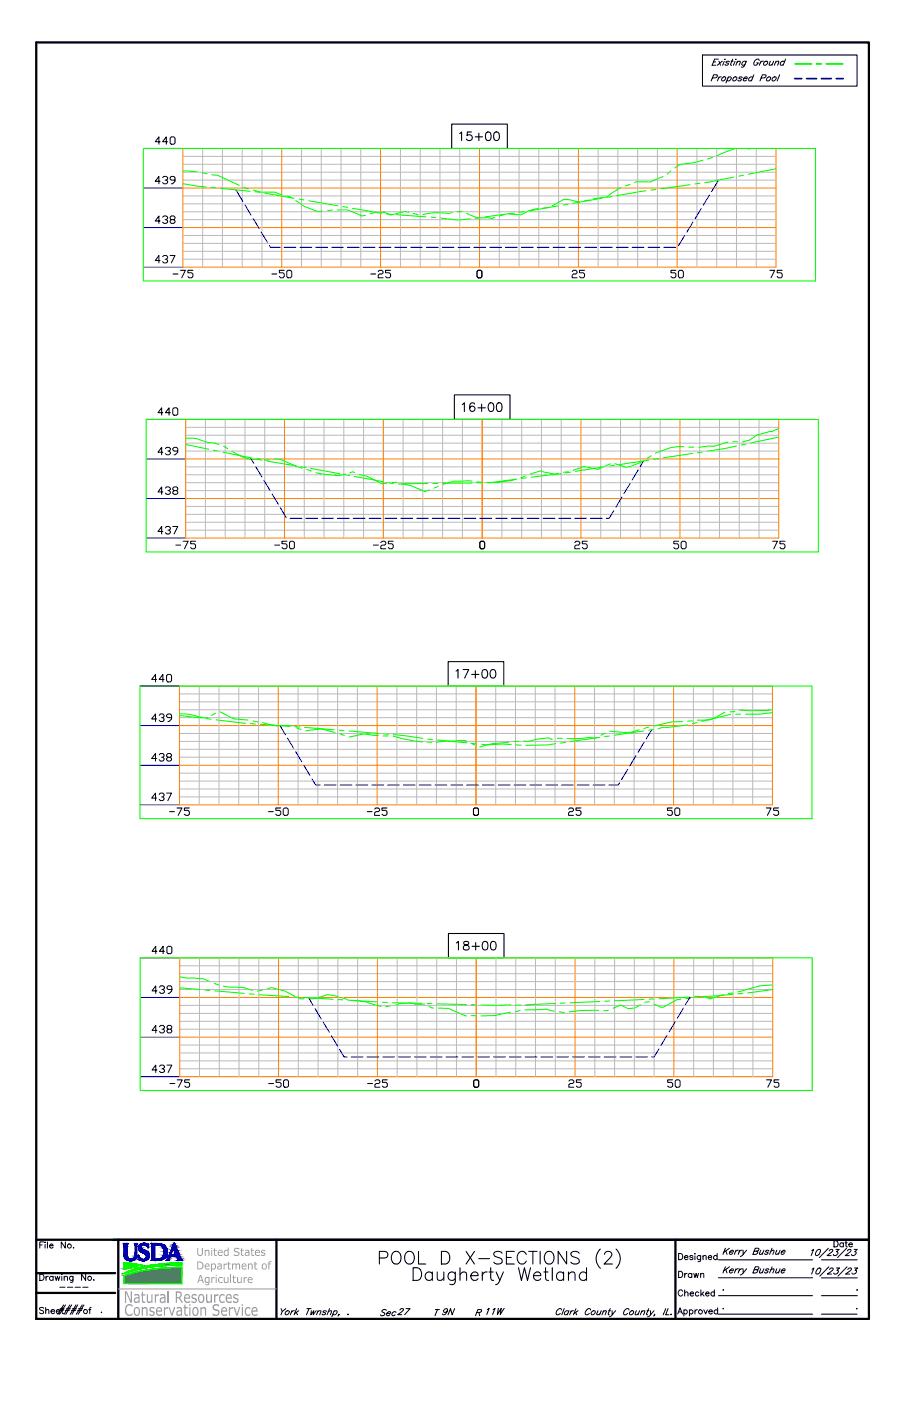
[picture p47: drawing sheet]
<svg xmlns="http://www.w3.org/2000/svg" width="279mm" height="432mm" viewBox="0 0 279 432" stroke-linecap="round" stroke-linejoin="round" font-family="sans-serif">
<defs><g id="words">
<text font-size="9.7" x="115.7" y="392">POOL D X-SECTIONS (2)</text>
<text font-size="8.9" x="126.2" y="397.1">Daugherty Wetland</text>
<g font-size="5.9" fill="#989898">
<text x="38.2" y="401.5">Natural Resources</text>
<text x="38.3" y="405.5">Conservation Service</text>
</g>
<text font-size="5.9" x="16.8" y="406.2">####</text>
<g font-size="5.1">
<text x="255.9" y="385.6">Date</text>
<text x="208.1" y="395.1">Drawn</text>
<text x="135.3" y="406.6">9N</text>
</g>
<g font-size="4.7">
<text x="208.1" y="400.5">Checked</text>
<text x="116" y="406.6">Sec T R</text>
<text x="121.4" y="406.2">27</text>
<text x="148.9" y="406.2">11W</text>
</g>
<g font-size="4.1" fill="#989898">
<text x="60.5" y="387.1">United States</text>
<text x="60.5" y="391.3">Department of</text>
<text x="60.8" y="395.4">Agriculture</text>
</g>
<g font-size="2.5">
<text x="17.1" y="397.8">----</text>
<text x="221.7" y="398.8">.</text>
<text x="263" y="398.8">.</text>
<text x="221.7" y="404.5">.</text>
</g>
</g></defs>
<!-- layer: 1.C3d.Sect -->
<g fill="none" stroke="#000" stroke-width=".33">
<path d="M139.3 38.2h17.2v7.6h-17.2zM141.7 41.2l.7-.5v2.6M145.4 40.7h-1.3l-.1 1.1a.94 .94 0 0 1 1.4 0 .94 .94 0 0 1-.2 1.4 .94 .94 0 0 1-1.3-.4M146.5 42.2h2.3M147.7 41v2.3M150.1 40.8a.87 .87 0 0 1 1.2 .4 1.76 1.76 0 0 1-.6 2.1h-.3a1.72 1.72 0 0 1-.3-2.5zM152.6 40.8a.92 .92 0 0 1 1.3 .4 1.71 1.71 0 0 1-.7 2.1h-.2a1.41 1.41 0 0 1-.7-2.1zM140.1 121.7h17.2v7.6h-17.2zM142.6 124.7l.6-.6v2.7M146.4 124.6a.78 .78 0 0 0-1.2-.3 1.52 1.52 0 0 0 .5 2.5 .83 .83 0 0 0 .8-.8 .83 .83 0 0 0-.8-.8 .83 .83 0 0 0-.9 .7M147.4 125.7h2.3M148.5 124.6v2.2"/>
<path d="M150.9 124.3a.86 .86 0 0 1 1.3 .4 1.35 1.35 0 0 1-.9 2.1 1.69 1.69 0 0 1-.4-2.5zM153.4 124.3a.85 .85 0 0 1 1.3 .4 1.35 1.35 0 0 1-.9 2.1 1.76 1.76 0 0 1-.4-2.5zM138.2 203.9h17.2v7.5h-17.2zM140.6 206.8l.7-.4v2.6M142.8 206.4h1.7l-1.2 2.6M145.4 207.9h2.3M146.6 206.7v2.3M149 206.5a.87 .87 0 0 1 1.2 .3 1.24 1.24 0 0 1 .2 1.5 1.24 1.24 0 0 1-1.4 .6 2.11 2.11 0 0 1 0-2.4zM151.5 206.5a.88 .88 0 0 1 1.3 .3 1.71 1.71 0 0 1-.7 2.2h-.2a1.65 1.65 0 0 1-.4-2.5zM138.3 287.7h17.1v7.5h-17.1zM140.7 290.6l.7-.4v2.6M143.1 290.3a.55 .55 0 0 0 .3 .9l.5 .1a.75 .75 0 0 1 .8 .7 .75 .75 0 0 1-.7 .8l-1-.3a.97 .97 0 0 1 .1-1 .97 .97 0 0 1 1-.3 .55 .55 0 0 0 .3-.9z"/>
<path d="M145.6 291.7h2.2M146.7 290.5v2.3M149.1 290.3a.88 .88 0 0 1 1.3 .3 2.28 2.28 0 0 1-.3 2.1 .87 .87 0 0 1-1.2-.4 1.99 1.99 0 0 1 .2-2zM151.6 290.3a.87 .87 0 0 1 1.3 .3 1.76 1.76 0 0 1-.6 2.2h-.3a1.72 1.72 0 0 1-.4-2.5z"/>
</g>
<g fill="none" stroke="#00f" stroke-width=".31">
<path d="M44.2 57.9h12.2M44.2 45.8h12.2M44.2 70.1h12.2M44.2 82.3h12.2M45.1 129.3h12.2M45.1 153.7h12.2M45.1 141.5h12.2M45.1 165.8h12.2M43.2 211.4h12.1M43.2 235.9h12.1M43.2 223.6h12.1M43.2 248.1h12.1"/>
<path d="M43.2 295.2h12.2M43.2 319.7h12.2M43.2 307.4h12.2M43.2 331.8h12.2"/>
</g>
<g fill="none" stroke="#ff7f00" stroke-width=".31">
<path d="M56.4 45.8h182.9v36.5h-182.9zM56.4 57.9h182.9M86.9 45.8v36.5M117.4 45.8v36.5M147.9 45.8v36.5M178.4 45.8v36.5M208.8 45.8v36.5M56.4 70.1h182.9M57.3 129.3h182.9v36.5h-182.9zM87.7 129.3v36.5M118.2 129.3v36.5M148.7 129.3v36.5"/>
<path d="M179.2 129.3v36.5M209.7 129.3v36.5M57.3 153.7h182.9M57.3 141.5h182.9M55.3 211.4h182.9v36.7h-182.9zM85.8 211.4v36.7M116.3 211.4v36.7M146.8 211.4v36.7M177.3 211.4v36.7M207.7 211.4v36.7M55.3 235.9h182.9M55.3 223.6h182.9"/>
<path d="M55.4 295.2h182.9v36.6h-182.9zM85.9 295.2v36.6M116.4 295.2v36.6M146.9 295.2v36.6M177.3 295.2v36.6M207.8 295.2v36.6M55.4 319.7h182.9M55.4 307.4h182.9"/>
</g>
<g fill="none" stroke="#bababa" stroke-width=".31">
<path d="M56.4 55.5h182.9M56.4 53.1h182.9M56.4 50.6h182.9M56.4 48.2h182.9M62.5 45.8v36.5M68.6 45.8v36.5M74.7 45.8v36.5M80.8 45.8v36.5M93 45.8v36.5M99.1 45.8v36.5M105.2 45.8v36.5M111.3 45.8v36.5"/>
<path d="M123.5 45.8v36.5M129.6 45.8v36.5M135.7 45.8v36.5M141.8 45.8v36.5M154 45.8v36.5M160.1 45.8v36.5M166.2 45.8v36.5M172.3 45.8v36.5M184.5 45.8v36.5M190.5 45.8v36.5M196.6 45.8v36.5M202.7 45.8v36.5"/>
<path d="M214.9 45.8v36.5M221 45.8v36.5M227.1 45.8v36.5M233.2 45.8v36.5M56.4 79.9h182.9M56.4 77.5h182.9M56.4 75h182.9M56.4 72.6h182.9M56.4 67.7h182.9M56.4 65.3h182.9M56.4 62.8h182.9M56.4 60.4h182.9"/>
<path d="M57.3 139h182.9M57.3 136.6h182.9M57.3 134.1h182.9M57.3 131.7h182.9M63.4 129.3v36.5M69.4 129.3v36.5M75.5 129.3v36.5M81.6 129.3v36.5M93.8 129.3v36.5M99.9 129.3v36.5M106 129.3v36.5M112.1 129.3v36.5"/>
<path d="M124.3 129.3v36.5M130.4 129.3v36.5M136.5 129.3v36.5M142.6 129.3v36.5M154.8 129.3v36.5M160.9 129.3v36.5M167 129.3v36.5M173.1 129.3v36.5M185.3 129.3v36.5M191.4 129.3v36.5M197.5 129.3v36.5M203.6 129.3v36.5"/>
<path d="M215.8 129.3v36.5M221.9 129.3v36.5M228 129.3v36.5M234.1 129.3v36.5M57.3 158.5h182.9M57.3 156.1h182.9M57.3 151.2h182.9M57.3 148.8h182.9M57.3 146.3h182.9M57.3 143.9h182.9M57.3 163.4h182.9M57.3 161h182.9"/>
<path d="M55.3 218.8h182.9M55.3 216.3h182.9M55.3 213.9h182.9M61.4 211.4v36.7M67.5 211.4v36.7M73.6 211.4v36.7M79.7 211.4v36.7M91.9 211.4v36.7M98 211.4v36.7M104.1 211.4v36.7M110.2 211.4v36.7M122.4 211.4v36.7"/>
<path d="M128.5 211.4v36.7M134.6 211.4v36.7M140.7 211.4v36.7M152.9 211.4v36.7M159 211.4v36.7M165.1 211.4v36.7M171.2 211.4v36.7M183.4 211.4v36.7M189.5 211.4v36.7M195.5 211.4v36.7M201.6 211.4v36.7M213.8 211.4v36.7"/>
<path d="M219.9 211.4v36.7M226 211.4v36.7M232.1 211.4v36.7M55.3 238.3h182.9M55.3 233.4h182.9M55.3 230.9h182.9M55.3 228.5h182.9M55.3 226.1h182.9M55.3 221.2h182.9M55.3 245.6h182.9M55.3 243.2h182.9M55.3 240.7h182.9"/>
<path d="M55.4 297.7h182.9M61.5 295.2v36.6M67.6 295.2v36.6M73.7 295.2v36.6M79.8 295.2v36.6M92 295.2v36.6M98.1 295.2v36.6M104.2 295.2v36.6M110.3 295.2v36.6M122.5 295.2v36.6M128.6 295.2v36.6M134.7 295.2v36.6"/>
<path d="M140.8 295.2v36.6M153 295.2v36.6M159.1 295.2v36.6M165.1 295.2v36.6M171.2 295.2v36.6M183.4 295.2v36.6M189.5 295.2v36.6M195.6 295.2v36.6M201.7 295.2v36.6M213.9 295.2v36.6M220 295.2v36.6M226.1 295.2v36.6"/>
<path d="M232.2 295.2v36.6M55.4 317.2h182.9M55.4 314.8h182.9M55.4 312.3h182.9M55.4 309.9h182.9M55.4 305h182.9M55.4 302.5h182.9M55.4 300.1h182.9M55.4 329.4h182.9M55.4 327h182.9M55.4 324.5h182.9M55.4 322.1h182.9"/>
</g>
<g fill="none" stroke="#0f0" stroke-width=".33">
<path d="M44.2 45.8h207.3v40.8h-207.3zM56.4 52.7l4.5 .3M56.4 56.6l7.1 1M62.4 53.2l1.4 .4M65 57.7l1.5 .2M65.3 53.9l1.7 .1 6.8 3.1M68 58.1l9.1 .9M75.2 57.7l1.4 .5M78.1 58.6l2.4 .6h4.3l2.2 .9M78.7 59.1l1.5 .2M81.7 59.6l9 1.5M191.4 57.8l-4.1 2.8-4.1 .6"/>
<path d="M194.3 56.9l-1.5 .4M199.2 58.8l-9 1.5M202.3 58.4l-1.6 .2M204.4 54.4l-3.8 1.7-4.4-.1-.5 .3M206.9 52.7l-1.2 .9M212.8 56.9l-9 1.3M215.8 56.5l-1.5 .2M216.8 49.4l-2.8 .7-4.4 .6-1.5 1M219.7 48.5l-1.4 .5M226.3 54.6l-9 1.7M226.7 45.8l-5.6 2.2M229.3 54l-1.5 .3"/>
<path d="M230.1 45.8l1 .1 .5-.1M239.3 52l-8.5 1.7M88.5 60.4l1.4 .6M91.2 61.8l2.5 1.8 4.5 1.7 1.2-.2M92.2 61.4l1.5 .2M95.2 61.9l9 1.5M102.5 64.7l-1.5 .2M104 64.7a11.6 11.6 0 0 1 7.5 1.9l1.2-.3M105.7 63.7l1.5 .2M108.7 64.2l9 1.6M115.7 65.5l-1.5 .4M117.2 65.4h1.5l1.7 .9 4.5-1.1 1.1 .2"/>
<path d="M119.2 66l1.6 .1M122.3 66.2l9.1 .6M127.4 65.8l1.5 .4M132.9 66.9l1.5 .2M136 67.2l5.4 .6 3.6-.3M139.5 65.5l-1.2 .3a18.1 18.1 0 0 0-7.9 .3M142.5 65.1l-1.5 .2M143.9 65.7l3.3 1.5 3.2-.1 1.3 .2 .9-.3M148.1 67.1l-1.6 .2M155.6 66.1l-1.5 .4M158.6 65.6l-9 1.2M161.7 65.2l-1.5 .2"/>
<path d="M165.8 64.3l-2.6 .6-2.6 1.3-3.5-.2M168.8 64l-1.5 .2M172.2 63.4l-9 1.6M175.2 62.9l-1.5 .3M178.8 62.2l-4.9-.8-3.6 2.1M181.8 61.6l-1.5 .3M185.7 61.1l-9 1.6M188.7 60.6l-1.5 .2M45.1 129.3h207.3v40.8h-207.3zM57.3 135.1a13.5 13.5 0 0 1 6.9 1.3l1.7 .1 1.6 .5M57.3 137l7 1.5M65.8 138.8l1.5 .3"/>
<path d="M68.8 139.4l9 1.8M68.9 137.5l1.3 .8M71.5 139.1l3.8 2 2.3 .6 2.5-.4M210.9 137.7a20 20 0 0 0-8.8 2M212.5 137.8h1.5M213.6 139.8l-9.1 1.3M216.6 139.3l-1.5 .2M224.4 136.3l-4.3 1.3-1.7-.1-2.9 .3M225.9 136.2h1.5M227.1 137.5l-9 1.6M230.1 136.9l-1.5 .3M240.2 132.1l-2.2 .9h-.5l-4 1.1a9.2 9.2 0 0 1-4.5 2.1"/>
<path d="M240.2 134.7l-8.6 1.8M79.3 141.5l1.5 .3M81.6 141.7h1.4M82.3 142.1l9 1.5M84.5 141.5l2 .1 4.8 2.1 1.8 .6M92.8 143.9l1.5 .2M94.6 144.7l1.4 .5M95.8 144.3l9 1.7M97.4 145.7l2.5 .5a9.8 9.8 0 0 0 6.6-.1M106.3 146.3l1.5 .3M107.9 145.7l.9-.3 .6 .3M109.3 146.9l9 1.6"/>
<path d="M110.8 146.2a16.2 16.2 0 0 1 6.9 2.9l1.6-.2M119.8 148.8l1.5 .3M122.3 148.7l-1.5 .1M123.8 149.1a16.7 16.7 0 0 1 7.3 2.4l1.3-.5M131.9 149l-9.1 .2M135 149h-1.5M135.2 149.8l-1.4 .6M145.6 148.3h-5.6l-3.4 1M145.6 148.9l-9.1 .1M147.1 148.5l1.5 .2M147.2 148.8h1.5M159.1 147.7l-5.8 1.1-3.2-.1"/>
<path d="M159.3 147.7l-9.1 1.1M162 146.6l-1.4 .6M162.3 147.3l-1.5 .2M172.3 145.9l-1.1 .2-4.5-.9-3.3 .9M172.9 146l-9.1 1.1M175.3 145.4l-1.5 .2M175.9 145.5l-1.5 .3M185.4 144.2l-.9 .5-4.4-1-3.4 1.3M186.4 143.9l-9 1.4M188.2 143l-1.4 .5M189.5 143.4l-1.6 .3M198.3 142.2l-3.9 1.6-1.4 .2-3.3-1.1"/>
<path d="M200 141.8l-9 1.4M200.8 140.5l-1.3 .8M203 141.4l-1.5 .2M43.2 211.4h207.2v40.9h-207.2zM66.5 219.8l-1.3 .7M67.9 219.4l4.2 2.2 4.4 .3M223.6 219.5a10.4 10.4 0 0 1-6.9 2.5h-1.6M226.6 219.2l-1.5 .2M238.2 219.6l-4.1 .5h-4.2M238.2 218.7l-1.3 .3-4.5 .1-4.3-.2M55.3 220l3.4 .2 4.4 1.1 .7-.2M55.3 220.5l6.8 .8"/>
<path d="M63.6 221.5l1.5 .2M66.6 221.8l9.1 1.1M77.2 223l1.6 .1M78 222.2l1.5 .3M80.3 223.2l9.1 .7M81 222.7a15.2 15.2 0 0 0 5.6 .9l3.4 .1M90.9 224l1.5 .1M91.4 224.3l1.5 .5M94 224.2l9.1 .7M94.3 225.3l1.5-.2a11.4 11.4 0 0 1 7.5 .6M104.6 225.1l1.5 .1M104.8 226.2l1.4 .5"/>
<path d="M107.6 225.3l9.2 .8M116.7 226.6l-4.7-.4-4.4 1M118.2 226.8h1.5M118.3 226.2l1.5 .1M121.2 226.9l3.5 .9 5.5 .9M121.3 226.4l9.1 1.2M131.7 228.7h1.5M131.9 227.8l1.5 .1M134.9 228.1l9.1 .9M143.8 228.3l-1.5-.1-4.9 .2-2.6 .3M145.2 229l1.4 .7M145.5 229.1l1.5 .1"/>
<path d="M148.5 229.4l9.2 .1M156.9 228.7l-.2 .1a26.6 26.6 0 0 0-8.8 1.5M159.2 229.6l1.5 .1M159.9 228.5l-1.5 .1M170.4 227.8l-.3 .1-.9-.5-3.6 .4-2.8 .7-1.3-.1M171.4 229.2l-2.6 .4-6.6 .1M173.4 227.6h-1.5M174.4 228.8l-1.5 .2M183.9 227.3l-.5 .3-1.5-.3-2.9 .3h-4.1M184.9 227.3l-9 1.3M186.6 225.9l-1.3 .7M187.9 226.8l-1.5 .2"/>
<path d="M197.1 224.9a11.2 11.2 0 0 1-7.5 .6l-1.5-.1M198.5 225.3l-9 1.3M200 224.1l-1.4 .4M201.5 224.8l-1.5 .3M210.5 222.4a33.7 33.7 0 0 0-9 1.3M212 223.4l-6.1 .8a4.1 4.1 0 0 0-2.9 .4M213.5 222.2l-1.5 .1M215 222.7l-1.5 .4M225.3 220.2l-8.8 2.1M226.9 220.1h1.5M43.2 295.2h207.3v40.9h-207.3zM55.4 301l2.4 .4a12.9 12.9 0 0 1 6.8 1.1"/>
<path d="M55.4 304.5l6.3 .5M63.2 305.1l1.5 .2M66 303l1.5 .6M66.2 305.4l9.1 .8M68.9 303.9l1.8 .4a13.9 13.9 0 0 1 7.2 .9M76.9 306.3l1.5 .1M79.9 306.6l9.1 .5M80.9 305.1l-1.5 .4M82.4 304.8l1.4-.4a16.1 16.1 0 0 1 7.1 2.7M90.5 307.3h1.6M92.2 307.7l1.5 .1M93.6 307.4l9.1 .6"/>
<path d="M104.2 307.1l-3.3-.5a11.3 11.3 0 0 1-5.6 1.2M104.2 308.1l1.6 .1M105.7 307.5l1.4 .5M107.3 308.2l9.1 .6M108.6 308.3l4.4 .5 4.5 1.4M117.9 308.9l1.6 .1M120.5 310l-1.6 .3M121 309l9.1 .3M130.9 309.5h-2.8l-1.3-.4-3.7 .2-.6 .4-.5 .1M131.7 309.3h1.5M132.3 310.1l.9 .6h.5M134.7 309.4l9.1 .2"/>
<path d="M135.2 310.7l3 .1 5.7 2.4M145.3 313l1.6 .1M145.4 309.7h1.5M157.4 312a26.4 26.4 0 0 1-9 1.1M157.6 309.7h-9.2M159.1 309.7l1.5 .1M160.4 311.4l-1.5 .4M161.9 311.2l6.6-.2 2.5 .6M171.2 309.3l-9.1 .4M172.5 311.9l1.5 .1M174.3 309.1l-1.6 .1M184.6 311.4l-6 .1-3.1 .4"/>
<path d="M184.9 308.7l-9.1 .4M187.6 311.4l-1.4 .1M188 308.5l-1.5 .1M197.5 309.7l-1.7 1-2.1 .2-2.2-1.1-2.5 1M198.6 308l-9.1 .4M200.3 308.8l-1.5 .1M201.7 307.9l-1.5 .1M210 308l-1.2 .1-4.4 2.4-.6-.1-2.2-.9M212.3 307.3l-9.1 .5M213 307.6l-1.5 .2M215.4 307.2l-1.5 .1M223.2 306.6l-4.2 1.3-1.6-.6-3-.2"/>
<path d="M226 306.4l-9.1 .7M226.1 306l-1.5 .2M229.1 306.2l-1.6 .1M238.3 305l-7.7 1M238.3 303.6a23.1 23.1 0 0 0-9.3 1.8l-1.4 .3"/>
</g>
<g fill="none" stroke="#000" stroke-width=".31">
<path d="M49.4 55.9h-1.5l1.1-1.5v2.2M49.4 43.7h-1.5l1.1-1.5v2.3M50.1 54.7l.5-.3h.7l.4 .3v.4l-.4 .4h-.4M51.3 55.5l.4 .4v.4l-.4 .3h-.7l-.5-.3M51.7 43.7h-1.6l1.2-1.5v2.3M52.5 42.5l.3-.3h.8l.4 .3v1.6l-.4 .4h-.8l-.3-.4zM54 55.5h-1.2l-.3-.4v-.4l.3-.3h.8l.4 .3v1.2l-.8 .7h-.4M49.4 68.1h-1.5l1.1-1.5v2.2M50.1 79.1l.5-.3h.7l.4 .3v.4l-.4 .4h-.4M50.1 66.9l.5-.3h.7l.4 .3v.4l-.4 .4h-.4M51.3 79.9l.4 .4v.4l-.4 .3h-.7l-.5-.3M51.3 67.7l.4 .4v.4l-.4 .3h-.7l-.5-.3"/>
<path d="M52.5 78.8h1.5l-1.2 2.2M52.8 67.7l-.3-.4v-.4l.3-.3h.8l.4 .3v.4l-.4 .4h-.8l-.3 .4v.4l.3 .3h.8l.4-.3v-.4l-.4-.4M49.4 80.3h-1.5l1.1-1.5v2.2M53.4 84.4h1.5M55.6 83.3h1.6l-1.2 2.3M59.5 83.3h-1.6v.8h1.2l.4 .3v.8l-.4 .4h-.8l-.4-.4M83.8 84.4h1.6M87.7 83.3h-1.5v.8h1.1l.4 .3v.8l-.4 .4h-.8l-.3-.4M88.8 83.3h.8l.4 .4v1.5l-.4 .4h-.8l-.4-.4v-1.5zM114.3 84.4h1.6M116.6 83.7l.4-.4h.8l.3 .4v.4l-.3 .3h-.8l-.4 .5v.7h1.5M120.4 83.3h-1.5v.8h1.1l.4 .3v.8l-.4 .4h-.7l-.4-.4"/>
<path d="M147.5 83.3h.7l.4 .4v1.5l-.4 .4h-.7l-.4-.4v-1.5zM176.4 83.7l.4-.4h.8l.3 .4v.4l-.3 .3h-.8l-.4 .5v.7h1.5M180.3 83.3h-1.6v.8h1.2l.4 .3v.8l-.4 .4h-.8l-.4-.4M208.4 83.3h-1.5v.8h1.2l.3 .3v.8l-.3 .4h-.8l-.4-.4M209.2 83.7l.4-.4h.7l.4 .4v1.5l-.4 .4h-.7l-.4-.4zM237.4 83.3h1.5l-1.1 2.3M241.2 83.3h-1.5v.8h1.2l.3 .3v.8l-.3 .4h-.8l-.4-.4M50.2 139.4h-1.5l1.2-1.5v2.3M50.2 127.2h-1.5l1.2-1.5v2.3M51 138.2l.4-.3h.7l.4 .3v.5l-.4 .3h-.3M52.1 139l.4 .4v.4l-.4 .4h-.7l-.4-.4M52.5 127.2h-1.5l1.1-1.5v2.3"/>
<path d="M53.3 126.1l.4-.4h.8l.3 .4v1.5l-.3 .4h-.8l-.4-.4zM54.8 139h-1.1l-.4-.3v-.5l.4-.3h.8l.3 .3v1.2l-.8 .8h-.3M50.2 151.6h-1.5l1.2-1.5v2.3M51 150.4l.4-.3h.7l.4 .3v.4l-.4 .4h-.3M52.1 151.2l.4 .4v.4l-.4 .4h-.7l-.4-.4M53.7 151.2l-.4-.4v-.4l.4-.3h.8l.3 .3v.4l-.3 .4h-.8l-.4 .4v.4l.4 .4h.8l.3-.4v-.4l-.3-.4M50.2 163.8h-1.5l1.2-1.5v2.3M51 162.7l.4-.4h.7l.4 .4v.3l-.4 .4h-.3M52.1 163.4l.4 .4v.4l-.4 .4h-.7l-.4-.4M53.3 162.3h1.5l-1.1 2.3M54.2 168h1.5M56.5 166.8h1.5l-1.1 2.3"/>
<path d="M60.3 166.8h-1.5v.8h1.1l.4 .4v.7l-.4 .4h-.7l-.4-.4M84.7 168h1.5M88.5 166.8h-1.5v.8h1.1l.4 .4v.7l-.4 .4h-.7l-.4-.4M89.6 166.8h.8l.4 .4v1.5l-.4 .4h-.8l-.3-.4v-1.5zM115.2 168h1.5M117.4 167.2l.4-.4h.8l.4 .4v.4l-.4 .4h-.8l-.4 .4v.7h1.6M121.3 166.8h-1.5v.8h1.1l.4 .4v.7l-.4 .4h-.8l-.3-.4M148.3 166.8h.8l.4 .4v1.5l-.4 .4h-.8l-.3-.4v-1.5zM177.3 167.2l.4-.4h.7l.4 .4v.4l-.4 .4h-.7l-.4 .4v.7h1.5M181.1 166.8h-1.5v.8h1.1l.4 .4v.7l-.4 .4h-.8l-.3-.4M209.3 166.8h-1.5v.8h1.1l.4 .4v.7l-.4 .4h-.8l-.3-.4M210.4 166.8h.8l.4 .4v1.5l-.4 .4h-.8l-.3-.4v-1.5z"/>
<path d="M238.3 166.8h1.5l-1.2 2.3M242.1 166.8h-1.6v.8h1.2l.4 .4v.7l-.4 .4h-.8l-.4-.4M48.3 209.4h-1.5l1.2-1.5v2.3M50.6 209.4h-1.5l1.1-1.5v2.3M51.4 208.3l.4-.4h.7l.4 .4v1.5l-.4 .4h-.7l-.4-.4zM48.3 233.8h-1.5l1.2-1.6v2.4M48.3 221.6h-1.5l1.2-1.5v2.3M49.1 232.6l.4-.4h.7l.4 .4v.4l-.4 .4h-.3M49.1 220.5l.4-.4h.7l.4 .4v.3l-.4 .4h-.3M50.2 233.4l.4 .4v.4l-.4 .4h-.7l-.4-.4M50.2 221.2l.4 .4v.4l-.4 .4h-.7l-.4-.4M51.8 233.4l-.4-.4v-.4l.4-.4h.7l.4 .4v.4l-.4 .4h-.7l-.4 .4v.4l.4 .4h.7l.4-.4v-.4l-.4-.4"/>
<path d="M52.9 221.2h-1.1l-.4-.4v-.3l.4-.4h.7l.4 .4v1.1l-.8 .8h-.3M48.3 246h-1.5l1.2-1.6v2.4M49.1 244.8l.4-.4h.7l.4 .4v.4l-.4 .4h-.3M50.2 245.6l.4 .4v.3l-.4 .5h-.7l-.4-.5M51.4 244.4h1.5l-1.1 2.4M52.3 250.2h1.5M54.6 249h1.5l-1.2 2.3M58.4 249h-1.5v.8h1.1l.4 .4v.7l-.4 .4h-.7l-.4-.4M82.8 250.2h1.5M86.6 249h-1.5v.8h1.1l.4 .4v.7l-.4 .4h-.8l-.3-.4M87.3 249.4l.4-.4h.8l.4 .4v1.5l-.4 .4h-.8l-.4-.4zM113.3 250.2h1.5"/>
<path d="M115.5 249.4l.4-.4h.8l.4 .4v.4l-.4 .4h-.8l-.4 .3v.8h1.6M119.4 249h-1.6v.8h1.2l.4 .4v.7l-.4 .4h-.8l-.4-.4M146 249.4l.4-.4h.7l.5 .4v1.5l-.5 .4h-.7l-.4-.4zM175.3 249.4l.4-.4h.8l.4 .4v.4l-.4 .4h-.8l-.4 .3v.8h1.6M179.2 249h-1.6v.8h1.2l.4 .4v.7l-.4 .4h-.8l-.4-.4M207.3 249h-1.5v.8h1.2l.3 .4v.7l-.3 .4h-.8l-.4-.4M208.1 249.4l.4-.4h.7l.4 .4v1.5l-.4 .4h-.7l-.4-.4zM236.3 249h1.5l-1.1 2.3M240.1 249h-1.5v.8h1.1l.4 .4v.7l-.4 .4h-.7l-.4-.4M48.4 293.2h-1.5l1.1-1.5v2.2M50.7 293.2h-1.5l1.1-1.5v2.2M51.5 292l.4-.3h.7l.4 .3v1.6l-.4 .3h-.7l-.4-.3z"/>
<path d="M48.4 317.6h-1.5l1.1-1.6v2.4M48.4 305.4h-1.5l1.1-1.6v2.4M49.2 316.4l.4-.4h.7l.4 .4v.4l-.4 .4h-.4M49.2 304.3l.4-.5h.7l.4 .5v.3l-.4 .4h-.4M50.3 317.2l.4 .4v.3l-.4 .5h-.7l-.4-.5M50.3 305l.4 .4v.4l-.4 .4h-.7l-.4-.4M51.9 317.2l-.4-.4v-.4l.4-.4h.7l.4 .4v.4l-.4 .4h-.7l-.4 .4v.3l.4 .5h.7l.4-.5v-.3l-.4-.4M53 305h-1.1l-.4-.4v-.3l.4-.5h.7l.4 .5v1.1l-.8 .8h-.3M48.4 329.8h-1.5l1.1-1.5v2.2M49.2 328.6l.4-.3h.7l.4 .3v.4l-.4 .4h-.4M50.3 329.4l.4 .4v.4l-.4 .3h-.7l-.4-.3M51.5 328.3h1.5l-1.1 2.2"/>
<path d="M52.4 334h1.5M54.7 332.8h1.5l-1.1 2.3M58.5 332.8h-1.5v.8h1.1l.4 .4v.7l-.4 .4h-.8l-.3-.4M82.9 334h1.5M86.7 332.8h-1.6v.8h1.2l.4 .4v.7l-.4 .4h-.8l-.4-.4M87.5 333.2l.3-.4h.8l.4 .4v1.5l-.4 .4h-.8l-.3-.4zM113.3 334h1.6M115.6 333.2l.4-.4h.8l.4 .4v.4l-.4 .4h-.8l-.4 .3v.8h1.6M119.4 332.8h-1.5v.8h1.2l.3 .4v.7l-.3 .4h-.8l-.4-.4M146.1 333.2l.4-.4h.8l.3 .4v1.5l-.3 .4h-.8l-.4-.4zM175.4 333.2l.4-.4h.8l.4 .4v.4l-.4 .4h-.8l-.4 .3v.8h1.6M179.3 332.8h-1.6v.8h1.2l.4 .4v.7l-.4 .4h-.8l-.4-.4"/>
<path d="M207.5 332.8h-1.6v.8h1.1l.5 .4v.7l-.5 .4h-.7l-.4-.4M208.2 333.2l.4-.4h.8l.3 .4v1.5l-.3 .4h-.8l-.4-.4zM236.4 332.8h1.5l-1.1 2.3M240.2 332.8h-1.5v.8h1.1l.4 .4v.7l-.4 .4h-.7l-.4-.4"/>
</g>
<g fill="none" stroke="#00f" stroke-width=".33">
<path d="M72.8 58.5l2.1 3.6M221.6 55.5l-2.2 3.5M75.5 63.2l1.9 3.1M78.1 67.3l1.8 3.2M80.5 71.5l2 3.2M83.1 75.7l.3 .5h3M87.6 76.2h3.7M92.5 76.2h3.6M97.4 76.2h3.6M102.2 76.2h3.7M107.1 76.2h3.7M112 76.2h3.7"/>
<path d="M116.9 76.2h3.6M121.7 76.2h3.7M126.6 76.2h3.7M131.5 76.2h3.7M136.4 76.2h3.6M141.3 76.2h3.6M146.1 76.2h3.7M151 76.2h3.7M155.9 76.2h3.6M160.8 76.2h3.7M165.7 76.2h3.6M170.6 76.2h3.6"/>
<path d="M175.4 76.2h3.7M180.3 76.2h3.7M185.2 76.2h3.6M190.1 76.2h3.6M194.9 76.2h3.7M199.8 76.2h3.7M204.7 76.2h3.6M211.2 72.6l-2 3.1M213.7 68.4l-1.9 3.2M216.3 64.2l-1.9 3.2M218.8 60.1l-1.9 3.1M77.3 141.1l1 1.7"/>
<path d="M78.9 143.9l1.9 3.1M81.4 148.1l1.9 3.1M83.9 152.3l1.9 3.1M86.4 156.5l1.9 3.1M89.4 159.7h3.7M94.3 159.7h3.7M99.2 159.7h3.7M104.1 159.7h3.6M108.9 159.7h3.7M113.8 159.7h3.7M118.7 159.7h3.7M123.6 159.7h3.6"/>
<path d="M128.5 159.7h3.6M133.3 159.7h3.7M138.2 159.7h3.7M143.1 159.7h3.6M148 159.7h3.6M152.8 159.7h3.7M157.7 159.7h3.7M162.6 159.7h3.6M167.5 159.7h3.6M172.3 159.7h3.7M177.2 159.7h3.7M182.1 159.7h3.7"/>
<path d="M189.3 157.4l-1.4 2.3h-.9M191.8 153.2l-1.9 3.1M194.3 149l-1.9 3.1M196.8 144.8l-1.9 3.2M198.5 142.1l-1 1.7M86.4 223.6l1.6 2.9M88.7 227.5l1.8 3.1M91.2 231.7l1.9 3.1M93.7 235.9l1.9 3.1M193.6 237.1l-1.9 3.1M196.1 232.9l-1.9 3.2M198.6 228.7l-1.8 3.2"/>
<path d="M201 224.9l-1.7 2.8M96.2 240l1.2 2h1.4M100 242h3.7M104.9 242h3.6M109.8 242h3.6M114.6 242h3.7M119.5 242h3.7M124.4 242h3.6M129.3 242h3.6M134.1 242h3.7M139 242h3.7M143.9 242h3.7"/>
<path d="M148.8 242h3.6M153.6 242h3.7M158.5 242h3.7M163.4 242h3.7M168.3 242h3.6M173.2 242h3.6M178 242h3.7M182.9 242h3.7M191.1 241.3l-.4 .7h-2.9M95.2 307.5l1.4 2.4M97.2 310.9l1.9 3.1M99.7 315.1l1.9 3.1"/>
<path d="M102.2 319.2l1.9 3.2M205.7 319.1l-1.9 3.1M208.2 314.9l-1.8 3.1M210.7 310.7l-1.8 3.1M212.8 307.3l-1.4 2.4M104.7 323.4l1.4 2.3h1M108.3 325.7h3.7M113.2 325.7h3.6M118.1 325.7h3.6M122.9 325.7h3.7M127.8 325.7h3.7M132.7 325.7h3.6"/>
<path d="M137.6 325.7h3.6M142.4 325.7h3.7M147.3 325.7h3.7M152.2 325.7h3.6M157.1 325.7h3.6M161.9 325.7h3.7M166.8 325.7h3.7M171.7 325.7h3.6M176.6 325.7h3.6M181.4 325.7h3.7M186.3 325.7h3.7M191.2 325.7h3.7"/>
<path d="M196.1 325.7h3.6M203.2 323.3l-1.5 2.4h-.7"/>
</g>
<!-- layer: 4.Tblk.Brdr.Line -->
<path d="M11.2 13.1h256.8v393.4h-256.8zM11.2 382.1h256.8M11.2 398.5h24.3M11.2 392.4h24.3M36.5 382.1v24.4M85.3 382.1v24.4M208.3 382.1v24.4" fill="none" stroke="#000" stroke-width=".69"/>
<!-- layer: 4.Tblk.Text -->
<g fill="none" stroke="#000" stroke-width=".31">
<path d="M12.3 392.7h.6a1.01 1.01 0 0 1 .7 1 1.01 1.01 0 0 1-.7 .9h-.6zM12.3 383.7h.7M13.5 382.8h-1.2v1.9M13.9 382.8v.2zM13.9 383.5v1.2M14.2 393.4v1.2M14.6 382.8v1.9M14.9 393.4l-.4 .1-.3 .4M15.3 383.9h1.1a.61 .61 0 0 0-.9-.3 .61 .61 0 0 0-.2 .8 .61 .61 0 0 0 .9 .2l.2-.2M16.4 393.6a.61 .61 0 0 0-.9-.1 .61 .61 0 0 0 0 .9 .61 .61 0 0 0 .9-.1M16.4 393.4v1.2M17 393.4l.4 1.2 .3-1.2 .4 1.2 .3-1.2"/>
<path d="M19.1 392.7v.2zM19.1 393.5v1.1M19.8 393.7l.4-.3 .5 .1 .1 1.1M19.8 393.4v1.2M20.2 382.8v1.9l-1.3-1.9v1.9M22.5 393.4l-.1 1.7-.7 .1M22.5 393.6a.61 .61 0 0 0-.9-.1 .61 .61 0 0 0 0 .9 .61 .61 0 0 0 .9-.1M22.6 384.6h.2zM26.4 392.7v1.9l-1.2-1.9v1.9M28.9 394.4v.2zM209.3 386.3h.6a1.01 1.01 0 0 1 .7 1 1.01 1.01 0 0 1-.7 .9h-.6zM211.1 387.5h1.1a.61 .61 0 0 0-.7-.5 .61 .61 0 0 0-.5 .6 .61 .61 0 0 0 .5 .6l.7-.2"/>
<path d="M213.7 387.2l-.4-.3-.6 .3 .9 .5v.4l-.5 .1-.4-.2M214.3 386.3v.2zM214.3 387.1v1.1M216.1 386.9l-.2 1.8-.6 .1M216.1 387.2a.61 .61 0 0 0-.9-.1 .61 .61 0 0 0 0 1 .61 .61 0 0 0 .9-.1M216.8 387.3l.4-.4 .5 .2 .1 1.1M216.8 386.9v1.3M218.4 387.5h1.1a.53 .53 0 0 0-.5-.6 .53 .53 0 0 0-.6 .6l.1 .5 .4 .2 .6-.2M221.1 387.2a.61 .61 0 0 0-.9-.1 .61 .61 0 0 0 0 1 .61 .61 0 0 0 .9-.1M221.1 386.3v1.9M221.6 399.3h29M221.6 393.8h29"/>
<path d="M221.6 388.3h29M253.3 399.3h11.1M253.3 393.9h11.1M253.3 388.3h11M13.5 403.2l-.5-.2-.8 .2 .1 .4 1.1 .5-.1 .7-.7 .1-.4-.3M14.1 404l.4-.4 .5 .1 .1 1.2M14.1 403v1.9M209 405l.7-1.9 .8 1.9M209.3 404.3h.9M210.9 404a.59 .59 0 0 1 .9-.1 .59 .59 0 0 1 0 .9 .59 .59 0 0 1-.9-.1M210.9 403.7v1.9M212.6 404a.61 .61 0 0 1 .9-.1 .61 .61 0 0 1 0 .9 .61 .61 0 0 1-.9-.1"/>
<path d="M212.6 403.7v1.9M214.3 403.7v1.3M215.1 403.7l-.5 .1-.3 .5M217 403.7l.6 1.3 .5-1.3M218.6 404.3h1.1a.61 .61 0 0 0-.7-.5 .61 .61 0 0 0-.5 .6 .61 .61 0 0 0 .5 .6l.7-.3M221.3 404a.61 .61 0 0 0-.9-.1 .61 .61 0 0 0 0 .9 .61 .61 0 0 0 .9-.1M221.6 405h29M253.3 405h11"/>
<circle cx="21.4" cy="384" r=".63"/>
<circle cx="27.6" cy="394" r=".61"/>
<circle cx="216" cy="404.3" r=".64"/>
</g>
<!-- layer: 2.Text.Note -->
<g fill="none" stroke="#000" stroke-width=".31">
<path d="M223.7 384.7l-.8 1.9M223.7 390.4l-.8 2M223.8 385.5l.4 1.1M223.8 391.3l.4 1.1M225 384.7l-1.8 1.3M225 390.4l-1.8 1.3M225 385.9h1.1l.1-.4a.74 .74 0 0 0-1 .1 .74 .74 0 0 0 0 1l.7-.3M225 391.6h1.1l.1-.3a.74 .74 0 0 0-1 .1 .74 .74 0 0 0 0 1l.7-.3M227 385.3l-.5 1.3M227 391.1l-.5 1.3M227.7 385.3l-.9 .6M227.7 391.1l-.9 .5"/>
<path d="M228.1 385.3l-.5 1.3M228.1 391.1l-.5 1.3M228.9 385.3l-1 .6M228.9 391.1l-1 .5M229.2 385.3v1.3l1.1-1.3M229.2 391.1v1.3l1.1-1.3M229.2 386.6l-.9 .6M229.2 392.4l-.9 .6M232.6 385.6l1.1-.1 .4-.4-.1-.3-1.1-.1-.7 1.9 1.2-.2 .3-.4-.3-.4M232.6 391.3h1.1l.4-.5-.1-.3-1.1-.1-.7 2 1.2-.2 .3-.5-.3-.4M234.6 385.3l-.4 1.2 .4 .1 .6-.3M234.6 391.1l-.4 1.1 .4 .2 .6-.4"/>
<path d="M235.6 385.3l-.6 1.3M235.6 391.1l-.6 1.3M237.1 385.6l-.3-.3-.5 .1-.2 .4 .7 .3v.2l-.5 .3-.5-.3M237.1 391.3l-.3-.2-.5 .1-.2 .3 .7 .3v.2l-.5 .4-.5-.3M237.7 385.7l.6-.4 .4 .1-.4 1.2M237.7 391.4l.6-.3 .4 .1-.4 1.2M238.1 384.7l-.8 1.9M238.1 390.4l-.8 2M239.6 385.3l-.4 1.2 .4 .1 .6-.3M239.6 391.1l-.4 1.1 .4 .2 .6-.4M240.6 385.3l-.6 1.3M240.6 391.1l-.6 1.3"/>
<path d="M241 385.9h1.1v-.4a.74 .74 0 0 0-1 .1 .74 .74 0 0 0 0 1l.8-.3M241 391.6h1.1v-.3a.74 .74 0 0 0-1 .1 .74 .74 0 0 0 0 1l.8-.3M250.3 385.4l.6-.3-.7 1.9M250.4 391.2l.6-.4-.7 1.9M252.1 391.2l.3-.3h.7a1.27 1.27 0 0 1-1.4 1.7v-.7zM252.2 385.2h.8a1.27 1.27 0 0 1-1.5 1.7v-.8zM255.5 384.7l-2.8 2.9M255.6 390.4l-2.8 2.9M255.9 391.3a.58 .58 0 0 1 .5-.5 .58 .58 0 0 1 .5 .4l-1.7 1.5h1.2M257.9 390.8h1l-.8 .7h.2a.73 .73 0 0 1-.2 1 .73 .73 0 0 1-1-.1M261.1 384.7l-2.8 2.9M261.2 390.4l-2.8 2.9"/>
<path d="M261.5 391.3a.58 .58 0 0 1 .5-.5 .58 .58 0 0 1 .6 .4l-1.8 1.5h1.2M263.5 390.8h1l-.8 .7h.3a.75 .75 0 0 1-.3 1 .75 .75 0 0 1-1-.1M31.2 404.5h.2zM90.8 404l-.5 .1-.5 .4M91.4 404.5l.3 .7M91.5 403.3l-.8 1.9M92.1 404l-1.2 .9M94.6 403.3h1.3M95.3 403.3l-.8 1.9M96 404l-.1 1.2 .9-1.2-.2 1.2 .9-1.2M98 404.3l.6-.3 .4 .1-.4 1.1M98.1 404l-.5 1.2"/>
<path d="M100.6 404.2l-.2-.2-.8 .2v.2l.8 .3-.2 .5h-.6l-.2-.2M101.2 404.3l.6-.3 .4 .1-.3 1.1M101.6 403.3l-.7 1.9M103 404.2l.7-.2a.72 .72 0 0 1 0 1 .72 .72 0 0 1-1 0M103.1 404l-.8 1.8M104.6 405.2l-.4 .4M107.2 405.2l.1-.2zM173.2 403.8a.79 .79 0 0 0-.9-.5 .79 .79 0 0 0-.6 .8l-.1 1.1h.5l.7-.4M174 403.3l-.8 1.9M175.3 404.2a.73 .73 0 0 0-1 0 .73 .73 0 0 0 0 1l.8-.2M175.5 404l-.6 1.2M176.2 404l-.5 1.2"/>
<path d="M176.9 404l-.5 .1-.4 .4M177.5 404.5l.3 .7M177.6 403.3l-.7 1.9M178.3 404l-1.3 .9M182.1 403.8a.77 .77 0 0 0-.8-.5 .77 .77 0 0 0-.6 .8l-.2 .4 .1 .7h.5l.6-.4M182.6 404.2l.7-.2a.7 .7 0 0 1 0 1 .7 .7 0 0 1-1 0zM184.4 404l-.4 1.2h.5l.6-.3M185.4 404l-.5 1.2M186 404.3l.6-.3 .4 .1-.4 1.1M186.2 404l-.6 1.2M187.7 404h.6M188.2 403.3l-.6 1.6v.3h.3"/>
<path d="M188.8 404v1.2l1.1-1.2M188.8 405.2l-.9 .6M194 403.8a.77 .77 0 0 0-.9-.5 .77 .77 0 0 0-.6 .8l-.1 1.1h.5l.7-.4M194.4 404.2l.8-.2a.72 .72 0 0 1-.1 1 .72 .72 0 0 1-1 0zM196.2 404l-.3 1.2h.4l.6-.3M197.3 404l-.6 1.2M197.8 404.3l.6-.3 .4 .1-.3 1.1M198 404l-.5 1.2M199.5 404h.6M200.1 403.3l-.7 1.6v.3h.3M200.6 404v1.2l1.1-1.2M200.6 405.2l-.9 .6"/>
<path d="M201.9 405.2l-.3 .4M205.3 403.3l-.8 1.9M206 403.3l-.7 1.9h1M206.8 405.2l.2-.2zM264.1 403.3h.2z"/>
</g>
<!-- layer: 4.Tblk.Logo -->
<path d="M36.5 397.3h48.8" fill="none" stroke="#989898" stroke-width=".31"/>
<g fill="#00f" stroke="#00f" stroke-width=".31">
<path d="M38 383.3h1.5z"/>
<path d="M38.3 383.7v.4z"/>
<path d="M39.3 383.7v.4z"/>
<path d="M41.7 383.7v.4z"/>
<path d="M42.2 383.7v.4z"/>
<path d="M38.3 384.1v2.2z"/>
<path d="M39.3 384.1v2.2z"/>
<path d="M41.7 384.1v2.2z"/>
<path d="M42.2 384.1l-.1 2.2z"/>
<path d="M38.3 386.3v.4z"/>
<path d="M39.3 386.3v.4z"/>
<path d="M41.7 386.3v.4z"/>
<path d="M42.1 386.3v.4z"/>
<path d="M38.3 386.7v.2z"/>
<path d="M39.3 386.7v.2z"/>
<path d="M41.7 386.7v.2z"/>
<path d="M42.1 386.7v.2z"/>
<path d="M40.8 388.1h.1z"/>
<path d="M38.9 388.2l.2 .1z"/>
<path d="M41.6 388.2l-.1 .1z"/>
<path d="M39.4 388.5h.2z"/>
<path d="M41 388.5h.2z"/>
<path d="M39.6 388.5h.2z"/>
<path d="M40.8 388.5h.2z"/>
<path d="M39.8 388.5l.2 .1z"/>
<path d="M40.6 388.6l.2-.1z"/>
<path d="M40.1 388.6h.3zM40.4 388.6h.2z"/>
</g>
<g fill="#0037dd" stroke="#0037dd" stroke-width=".31">
<path d="M44.4 383.2h.2z"/>
<path d="M46.6 383.3h.5z"/>
<path d="M38 383.3h1.5z"/>
<path d="M38.2 383.4h1.2z"/>
<path d="M44 386.2h1.9z"/>
<path d="M48.7 388.1h1.6z"/>
<path d="M44.3 388.2h1.2z"/>
<path d="M39.1 388.3h2.4z"/>
<path d="M39.4 388.5h1.8z"/>
<path d="M46.6 388.5h.9z"/>
<path d="M55.7 388.5h.6z"/>
<path d="M54.7 388.5h.4z"/>
<path d="M39.8 388.5h1z"/>
<path d="M44.4 383.2h.3zM44.3 383.2h.4z"/>
<path d="M44.3 383.2h.5zM44.2 383.2h.6z"/>
<path d="M44.2 383.2h.7zM44 383.2h.9z"/>
<path d="M44 383.2l1 .1zM43.9 383.3h1.1z"/>
<path d="M46.6 383.3h1.4zM46.6 383.3h1.4z"/>
<path d="M46.6 383.3h2.1zM46.6 383.3h2.1z"/>
<path d="M41.5 383.3h.9zM41.5 383.3h.9z"/>
<path d="M38 383.3h1.5zM38 383.3h1.5z"/>
<path d="M38 383.3h1.5zM38 383.3h1.5z"/>
<path d="M46.6 383.3h2.2zM46.6 383.3h2.2z"/>
<path d="M43.9 383.3h1.2zM43.8 383.3h1.3z"/>
<path d="M38 383.3h1.5zM38 383.3h1.5z"/>
<path d="M41.5 383.3h.9zM41.5 383.3h.9zM41.5 383.3h.9zM41.5 383.3h.9z"/>
<path d="M38 383.3h1.5zM38 383.3h1.5zM38 383.3h1.5zM38 383.3h1.5z"/>
<path d="M41.5 383.3h.9zM41.5 383.3h.9z"/>
<path d="M46.6 383.3h2.6zM46.6 383.3h2.6z"/>
<path d="M43.8 383.3h1.4zM43.8 383.3h1.4z"/>
<path d="M38 383.3h1.5zM38 383.3h1.5z"/>
<path d="M38.1 383.3h1.4zM38.1 383.3h1.4zM38.1 383.3h1.4zM38.1 383.3h1.4z"/>
<path d="M46.6 383.3h2.7zM46.6 383.3h2.7z"/>
<path d="M41.5 383.3h.9zM41.5 383.3h.8z"/>
<path d="M41.5 383.3h.8zM41.5 383.3h.8z"/>
<path d="M43.8 383.3h1.6zM43.6 383.3h1.8z"/>
<path d="M38.1 383.3h1.4zM38.1 383.3h1.3z"/>
<path d="M41.6 383.3h.7zM41.6 383.3h.7z"/>
<path d="M38.1 383.3h1.3zM38.1 383.3h1.3z"/>
<path d="M43.6 383.3l1.8 .1zM43.6 383.3l1.8 .1z"/>
<path d="M46.7 383.3l2.9 .1zM46.7 383.3l2.9 .1z"/>
<path d="M41.6 383.3h.7zM41.6 383.3l.7 .1z"/>
<path d="M46.7 383.4h3zM46.7 383.4h3z"/>
<path d="M38.2 383.3h1.2zM38.2 383.3l1.2 .1zM38.2 383.4h1.2z"/>
<path d="M43.6 383.4h1.9zM43.5 383.4h2z"/>
<path d="M41.6 383.4h.7zM41.6 383.4h.6zM41.7 383.4h.5zM41.7 383.4h.5z"/>
<path d="M43.5 383.4h2.1zM43.5 383.4h2.1z"/>
<path d="M38.2 383.4h1.2zM38.2 383.4h1.1z"/>
<path d="M38.2 383.4l1.1 .1zM38.2 383.4l1.1 .1z"/>
<path d="M41.7 383.4l.5 .1zM41.7 383.4l.5 .1z"/>
<path d="M46.7 383.4l3.2 .1zM46.7 383.4l3.2 .1zM46.7 383.5h3.2zM46.7 383.5h3.2z"/>
<path d="M43.5 383.4l2.1 .1zM43.4 383.5h2.2z"/>
<path d="M41.7 383.5h.5zM41.7 383.5h.5z"/>
<path d="M38.2 383.5h1.1zM38.2 383.5h1.1zM38.2 383.5h1.1zM38.2 383.5h1.1z"/>
<path d="M41.7 383.5h.5zM41.7 383.5h.5z"/>
<path d="M38.2 383.5h1.1zM38.2 383.5h1.1z"/>
<path d="M43.4 383.5h2.2zM43.4 383.5h2.2z"/>
<path d="M41.7 383.5h.5zM41.7 383.5h.5z"/>
<path d="M38.3 383.5h1zM38.3 383.5h1z"/>
<path d="M46.7 383.5l3.5 .1zM46.7 383.5l3.5 .1z"/>
<path d="M53.7 383.3l.3 .3zM53.7 383.3l.3 .3h-.5z"/>
<path d="M43.3 383.5l2.3 .1zM43.2 383.6h2.4z"/>
<path d="M44.4 383.6h1.2zM44.4 383.6h1.2z"/>
<path d="M43.2 383.6h1.2zM43.2 383.6h1.1z"/>
<path d="M41.7 383.5l.5 .1zM41.7 383.5l.5 .1z"/>
<path d="M46.8 383.6h3.5zM46.8 383.6h3.5z"/>
<path d="M43.2 383.6h1zM43.2 383.6h1.1z"/>
<path d="M43.2 383.6h.9zM43.2 383.6h1z"/>
<path d="M44.5 383.6h1.1zM44.5 383.6h1.1z"/>
<path d="M41.7 383.6l.5 .1zM41.7 383.6l.5 .1z"/>
<path d="M43.2 383.6h.9zM43.2 383.6l.8 .1z"/>
<path d="M44.6 383.6l1 .1zM44.6 383.6l1 .1z"/>
<path d="M53.5 383.6l.5 .1zM53.5 383.6l.5 .1z"/>
<path d="M46.8 383.6l3.6 .1zM46.8 383.6l3.6 .1z"/>
<path d="M46.8 383.7h1.9zM46.8 383.7h.9z"/>
<path d="M43.2 383.7h.8zM43.2 383.7h.8z"/>
<path d="M48.7 383.7h1.7zM48.7 383.7h1.7z"/>
<path d="M44.8 383.7h.8zM44.8 383.7h.8z"/>
<path d="M43.1 383.7h.9zM43.1 383.7h.7z"/>
<path d="M43.1 383.7h.7zM43.1 383.7l.7 .1z"/>
<path d="M49 383.7l1.6 .1zM49 383.7l1.6 .1z"/>
<path d="M44.9 383.7l.7 .1zM44.9 383.7l.7 .1z"/>
<path d="M49.2 383.8h1.4zM49.2 383.8h1.4z"/>
<path d="M53.5 383.7l.5 .1zM53.5 383.7l.5 .1h-.6z"/>
<path d="M43.1 383.8h.7zM43.1 383.8l.6 .1z"/>
<path d="M49.3 383.8l1.4 .1zM49.3 383.8l1.4 .1z"/>
<path d="M45.1 383.8l.5 .1zM45.1 383.8l.5 .1z"/>
<path d="M43 383.9h.7zM43 383.9h.7z"/>
<path d="M43 383.9h.7zM43 383.9h.6z"/>
<path d="M49.4 383.9l1.4 .1zM49.4 383.9l1.4 .1z"/>
<path d="M53.4 383.8l.7 .2zM53.4 383.8l.7 .2h-.7z"/>
<path d="M45.2 383.9l.4 .1zM45.2 383.9l.4 .1z"/>
<path d="M49.7 384h1.2zM49.7 384h1.2z"/>
<path d="M43 383.9h.6zM43 383.9l.6 .1zM42.9 384h.7zM42.9 384h.7z"/>
<path d="M38.3 383.5l1 .6v-.6zM38.3 383.5l1 .6h-1z"/>
<path d="M45.3 384l.3 .1zM45.3 384l.3 .1z"/>
<path d="M42.9 384h.7zM42.9 384l.7 .1z"/>
<path d="M49.7 384l1.3 .2zM49.7 384l1.3 .2z"/>
<path d="M42.8 384.1l.8 .1zM42.8 384.1l.8 .1z"/>
<path d="M49.9 384.2h1.1zM49.9 384.2h1.1z"/>
<path d="M42.8 384.2h.8zM42.8 384.2h.8z"/>
<path d="M53.4 384l.8 .2-.1-.2zM53.4 384l.8 .2h-1z"/>
<path d="M45.4 384.1l.2 .2zM45.4 384.1l.2 .2z"/>
<path d="M45.5 384.3h.1zM45.5 384.3h.1z"/>
<path d="M42.8 384.2l.8 .2v-.2zM42.8 384.2l.8 .2h-.8z"/>
<path d="M49.9 384.2l1.3 .2-.2-.2zM49.9 384.2l1.3 .2h-1.1z"/>
<path d="M42.8 384.4h.8zM42.8 384.4h.8z"/>
<path d="M50.1 384.4h1.1zM50.1 384.4h1.1z"/>
<path d="M53.2 384.2l1.1 .3-.1-.3zM53.2 384.2l1.1 .3h-1.1z"/>
<path d="M45.5 384.3l.1 .2zM45.5 384.3l.1 .2z"/>
<path d="M42.8 384.4l.8 .1zM42.8 384.4l.8 .1zM42.7 384.5h.9zM42.7 384.5h.9z"/>
<path d="M53.2 384.5l1.2 .1zM53.2 384.5l1.2 .1z"/>
<path d="M42.7 384.5l.9 .1zM42.7 384.5l.9 .1z"/>
<path d="M50.1 384.4l1.3 .2-.2-.2zM50.1 384.4l1.3 .2h-1.1z"/>
<path d="M50.3 384.6l1.1 .1zM50.3 384.6l1.1 .1z"/>
<path d="M53.1 384.6l1.4 .1zM53.1 384.6l1.4 .1z"/>
<path d="M42.7 384.6l1 .1zM42.7 384.6l1 .1z"/>
<path d="M42.7 384.7l1 .1zM42.7 384.7l1 .1z"/>
<path d="M53 384.7l1.5 .1zM53 384.7l1.5 .1z"/>
<path d="M42.7 384.8h1.1zM42.7 384.8h1.1z"/>
<path d="M42.8 384.8l1 .1zM42.8 384.8l1 .1z"/>
<path d="M50.3 384.7l1.2 .2-.1-.2zM50.3 384.7l1.2 .2h-1.1zM50.4 384.9h1.1zM50.4 384.9h1.1z"/>
<path d="M53.4 384.8l1.1 .1zM53.4 384.8l1.1 .1z"/>
<path d="M42.8 384.9l1.1 .1zM42.8 384.9l1.1 .1z"/>
<path d="M42.8 385h1.2zM42.8 385h1.2z"/>
<path d="M42.8 385l1.3 .1zM42.8 385l1.3 .1z"/>
<path d="M53.5 384.9l1.1 .2-.1-.2zM53.5 384.9l1.1 .2h-1z"/>
<path d="M50.4 384.9l1.2 .2-.1-.2zM50.4 384.9l1.2 .2h-1.1z"/>
<path d="M42.8 385.1l1.5 .1zM42.8 385.1l1.5 .1z"/>
<path d="M50.5 385.1l1.1 .1zM50.5 385.1l1.1 .1z"/>
<path d="M42.9 385.2h1.4zM42.9 385.2h1.4z"/>
<path d="M42.9 385.2l1.6 .1zM42.9 385.2l1.6 .1z"/>
<path d="M50.5 385.2l1.1 .1zM50.5 385.2l1.1 .1z"/>
<path d="M42.9 385.3h1.8zM42.9 385.3h1.8z"/>
<path d="M53.6 385.1l1.1 .3-.1-.3zM53.6 385.1l1.1 .3h-1z"/>
<path d="M43 385.3l1.8 .1zM43 385.3l1.8 .1z"/>
<path d="M50.6 385.3l1 .1zM50.6 385.3l1 .1z"/>
<path d="M53 384.8l.2 .7 .2-.7zM53 384.8l.2 .7h-.5z"/>
<path d="M43 385.4l2 .1zM43 385.4l2 .1zM43.1 385.5h1.9zM43.1 385.5h1.9z"/>
<path d="M50.6 385.4l1 .1zM50.6 385.4l1 .1z"/>
<path d="M53.7 385.4l1.1 .2-.1-.2zM53.7 385.4l1.1 .2h-1z"/>
<path d="M43.1 385.5l2.1 .1zM43.1 385.5l2.1 .1z"/>
<path d="M43.2 385.6h2.1zM43.2 385.6h2.1z"/>
<path d="M50.6 385.5l1 .1zM50.6 385.5l1 .1z"/>
<path d="M50.6 385.6l1 .1zM50.6 385.6l1 .1z"/>
<path d="M43.2 385.6l2.2 .1zM43.2 385.6l2.2 .1z"/>
<path d="M43.3 385.7l2.2 .1zM43.3 385.7l2.2 .1z"/>
<path d="M43.4 385.8l2.2 .1zM43.4 385.8l2.2 .1z"/>
<path d="M43.5 385.9h2.1zM43.5 385.9h2.1z"/>
<path d="M50.6 385.7l1 .3v-.3zM50.6 385.7l1 .3h-1z"/>
<path d="M43.5 385.9l2.2 .1zM43.5 385.9l2.2 .1z"/>
<path d="M53.8 385.6l1.2 .4-.2-.4zM53.8 385.6l1.2 .4h-1.1z"/>
<path d="M50.6 386h1zM50.6 386h1z"/>
<path d="M43.6 386h2.2zM43.6 386h2.2z"/>
<path d="M43.8 386l2 .1zM43.8 386l2 .1z"/>
<path d="M53.9 386l1.2 .1zM53.9 386l1.2 .1z"/>
<path d="M43.8 386.1l2.1 .1zM43.8 386.1l2.1 .1zM44 386.2h1.9z"/>
<path d="M50.6 386l1 .2v-.2zM50.6 386l1 .2h-1z"/>
<path d="M52.7 385.5l.1 .8 .4-.8zM52.7 385.5l.1 .8h-.4z"/>
<path d="M50.6 386.2l1 .1zM50.6 386.2l1 .1z"/>
<path d="M54 386.1l1.1 .2zM54 386.1l1.1 .2z"/>
<path d="M44 386.2l2 .1zM44 386.2l2 .1z"/>
<path d="M41.7 383.7l.4 2.6 .1-2.6zM41.7 383.7l.4 2.6h-.4z"/>
<path d="M44.3 386.3h1.7zM44.3 386.3h1.7z"/>
<path d="M44.4 386.3l1.6 .1zM44.4 386.3l1.6 .1z"/>
<path d="M50.6 386.3l1 .2v-.2zM50.6 386.3l1 .2h-1z"/>
<path d="M44.5 386.4l1.5 .1zM44.5 386.4l1.5 .1zM44.7 386.5h1.3zM44.7 386.5h1.3z"/>
<path d="M44.7 386.5h1.3zM44.7 386.5h1.3z"/>
<path d="M50.6 386.5h1zM50.6 386.5h1z"/>
<path d="M54 386.3l1.2 .2-.1-.2zM54 386.3l1.2 .2h-1z"/>
<path d="M44.8 386.5l1.2 .1zM44.8 386.5l1.2 .1z"/>
<path d="M52.4 386.3l.3 .4 .1-.4zM52.4 386.3l.3 .4h-.5z"/>
<path d="M50.5 386.5h1.1zM50.5 386.5l1 .2z"/>
<path d="M54.2 386.5l1.1 .2zM54.2 386.5l1.1 .2z"/>
<path d="M52.2 386.7h2zM52.2 386.7h2z"/>
<path d="M44.9 386.6l1.1 .1zM44.9 386.6l1.1 .1z"/>
<path d="M38.3 384.1l1 2.6v-2.6zM38.3 384.1l1 2.6h-1z"/>
<path d="M44.9 386.7h1.1zM44.9 386.7h1.1z"/>
<path d="M52.2 386.7h3.1zM52.2 386.7h3.1z"/>
<path d="M52.2 386.7l3.1 .1zM52.2 386.7l3.1 .1z"/>
<path d="M44.9 386.7l1.1 .1zM44.9 386.7l1.1 .1z"/>
<path d="M50.5 386.7h1zM50.5 386.7l1 .1z"/>
<path d="M50.4 386.8h1.1zM50.4 386.8l1 .1z"/>
<path d="M45 386.8l1.1 .1zM45 386.8l1.1 .1zM45.1 386.9h1zM45.1 386.9h1z"/>
<path d="M38.3 386.7l1 .2v-.2zM38.3 386.7l1 .2h-1z"/>
<path d="M38.3 386.9h1zM38.3 386.9h1z"/>
<path d="M52.1 386.8l3.3 .2-.1-.2zM52.1 386.8l3.3 .2h-3.3z"/>
<path d="M41.7 386.3l.4 .7v-.7zM41.7 386.3l.4 .7h-.4z"/>
<path d="M45.1 386.9l1 .1zM45.1 386.9l1 .1z"/>
<path d="M50.4 386.9l1 .2v-.2zM50.4 386.9l1 .2h-1.1z"/>
<path d="M41.7 387l.4 .1zM41.7 387l.4 .1z"/>
<path d="M52.1 387l3.4 .1zM52.1 387l3.4 .1z"/>
<path d="M38.3 386.9l1 .2v-.2zM38.3 386.9l1 .2h-1z"/>
<path d="M50.3 387.1h1.1zM50.3 387.1h1z"/>
<path d="M38.3 387.1h1zM38.3 387.1h1z"/>
<path d="M45.1 387l1 .1zM45.1 387l1 .1z"/>
<path d="M41.7 387.1h.4zM41.7 387.1h.4z"/>
<path d="M41.7 387.1l.4 .1zM41.7 387.1l.4 .1z"/>
<path d="M45.1 387.1h1zM45.1 387.1l.9 .1z"/>
<path d="M52 387.1h.5zM52 387.1l.5 .1z"/>
<path d="M42.7 387.1l.2 .1zM42.7 387.1l.2 .1z"/>
<path d="M52 387.2h.5zM52 387.2h.5z"/>
<path d="M38.3 387.1l1 .1zM38.3 387.1l1 .1z"/>
<path d="M50.3 387.1l.9 .1 .1-.1zM50.3 387.1l.9 .1h-.9z"/>
<path d="M41.7 387.2l.4 .1zM41.7 387.2l.4 .1zM41.7 387.3h.4zM41.7 387.3h.4z"/>
<path d="M45.1 387.2l.9 .1zM45.1 387.2l.9 .1zM45.1 387.3h.9zM45.1 387.3h.9z"/>
<path d="M38.3 387.2l1 .1zM38.3 387.2l1 .1z"/>
<path d="M50.3 387.2h.9zM50.2 387.3h1z"/>
<path d="M54.4 387.1l1.2 .2-.1-.2zM54.4 387.1l1.2 .2h-1.1z"/>
<path d="M42.7 387.2l.2 .2zM42.7 387.2l.2 .2z"/>
<path d="M50.2 387.3h1zM50.2 387.3l1 .1z"/>
<path d="M41.7 387.3h.4zM41.7 387.3l.4 .1zM41.6 387.4h.5zM41.6 387.4h.5z"/>
<path d="M45.1 387.3h.9zM45.1 387.3l.9 .1z"/>
<path d="M54.5 387.3l1.1 .1zM54.5 387.3l1.1 .1z"/>
<path d="M52 387.2l.4 .2 .1-.2zM52 387.2l.4 .2h-.5z"/>
<path d="M38.3 387.3l1.1 .1zM38.3 387.3l1.1 .1z"/>
<path d="M45.1 387.4h.9zM45.1 387.4h.9z"/>
<path d="M38.4 387.4l1 .1zM38.4 387.4l1 .1z"/>
<path d="M41.6 387.4h.5zM41.6 387.4l.5 .1z"/>
<path d="M50.1 387.4h1.1zM50.1 387.4l1 .1z"/>
<path d="M42.7 387.4l.3 .1zM42.7 387.4l.3 .1z"/>
<path d="M45.1 387.4l.9 .1zM45.1 387.4l.9 .1z"/>
<path d="M50.1 387.5h1zM49.9 387.6h1.1z"/>
<path d="M41.6 387.5h.5zM41.6 387.5l.4 .1z"/>
<path d="M38.4 387.5l1 .1zM38.4 387.5l1 .1z"/>
<path d="M41.5 387.6h.5zM41.5 387.6h.5z"/>
<path d="M45.1 387.5h.9zM45.1 387.5l.8 .1z"/>
<path d="M49.9 387.6h1.1zM49.9 387.6h1.1z"/>
<path d="M38.4 387.6h1.1zM38.4 387.6h1.1z"/>
<path d="M51.9 387.4l.4 .2 .1-.2zM51.9 387.4l.4 .2h-.5z"/>
<path d="M42.7 387.5l.4 .1zM42.7 387.5l.4 .1z"/>
<path d="M45.1 387.6h.8zM45.1 387.6h.8z"/>
<path d="M49.9 387.6h1.1zM49.9 387.6l1 .1z"/>
<path d="M41.5 387.6h.5zM41.5 387.6l.5 .1z"/>
<path d="M38.4 387.6l1.1 .1zM38.4 387.6l1.1 .1z"/>
<path d="M54.5 387.4l1.2 .3-.1-.3zM54.5 387.4l1.2 .3h-1z"/>
<path d="M51.8 387.6h.5zM51.8 387.6l.5 .1z"/>
<path d="M54.7 387.7h1.1zM54.7 387.7h1.1z"/>
<path d="M45.1 387.6h.8zM45.1 387.6l.8 .2z"/>
<path d="M41.4 387.7h.6zM41.4 387.7l.5 .1z"/>
<path d="M38.5 387.7l1 .1zM38.5 387.7l1 .1z"/>
<path d="M45 387.8h.8zM45 387.8h.9z"/>
<path d="M38.5 387.8h1zM38.5 387.8h1z"/>
<path d="M49.8 387.7h1.1zM49.7 387.8h1.1z"/>
<path d="M41.4 387.8h.5zM41.4 387.8h.5z"/>
<path d="M49.7 387.8h1.1zM49.7 387.8h1.1z"/>
<path d="M42.7 387.6l.5 .2zM42.7 387.6l.5 .2h-.5z"/>
<path d="M45 387.8h.8zM45 387.8h.8z"/>
<path d="M41.4 387.8h.5zM41.4 387.8h.5z"/>
<path d="M44.9 387.8h.9zM44.9 387.8h.9z"/>
<path d="M38.5 387.8l1.1 .1zM38.5 387.8l1.1 .1z"/>
<path d="M49.7 387.8h1.1zM49.5 387.9h1.2z"/>
<path d="M44.9 387.8h.9zM44.9 387.8l.9 .1z"/>
<path d="M41.3 387.8h.6zM41.3 387.8l.6 .1z"/>
<path d="M38.6 387.9h1.1zM38.6 387.9h1.1zM38.6 387.9h1.1zM38.6 387.9h1.1z"/>
<path d="M41.2 387.9l.7 .1zM41.2 387.9l.7 .1z"/>
<path d="M49.5 387.9h1.2zM49.3 388h1.3z"/>
<path d="M42.7 387.8l.7 .2zM42.7 387.8l.7 .2h-.7z"/>
<path d="M54.7 387.7l1.1 .3v-.3zM54.7 387.7l1.1 .3h-1z"/>
<path d="M49.3 388h1.3zM49.3 388h1.2z"/>
<path d="M41.2 388h.7zM41.1 388h.7z"/>
<path d="M44.9 387.9h.9zM44.9 387.9l.8 .1z"/>
<path d="M54.8 388h1.1zM54.8 388h1.1z"/>
<path d="M44.8 388h.9zM44.8 388h.9z"/>
<path d="M38.6 387.9l1.2 .1zM38.6 387.9l1.2 .1z"/>
<path d="M51.8 387.7l.3 .3 .2-.3zM51.8 387.7l.3 .3h-.5zM51.6 388h.5zM51.6 388h.5z"/>
<path d="M49.3 388h1.2zM49.1 388h1.3z"/>
<path d="M41.1 388h.7zM41 388h.8z"/>
<path d="M49.1 388h1.3zM48.9 388h1.5z"/>
<path d="M44.8 388h.9zM44.7 388h.9z"/>
<path d="M41 388h.8zM41 388h.8z"/>
<path d="M38.7 388h1.2zM38.7 388h1.2z"/>
<path d="M42.7 388h.9zM42.7 388h.9z"/>
<path d="M38.8 388l1.1 .1zM38.8 388l1.1 .1z"/>
<path d="M41 388h.8zM40.9 388.1h.8z"/>
<path d="M48.9 388h1.5zM48.7 388.1h1.6zM48.4 388.1h1.9z"/>
<path d="M48.4 388.1h1.9zM48.1 388.1h2.2z"/>
<path d="M46.8 383.7l.9 4.4v-4.4zM46.8 383.7l.9 4.4h-.9z"/>
<path d="M48.1 388.1h2.2zM47.7 388.1h2.6z"/>
<path d="M46.8 388.1h.9zM46.8 388.1h.9z"/>
<path d="M46.8 388.1h3.5zM46.8 388.1h3.5z"/>
<path d="M54.8 388l1.1 .1zM54.8 388l1.1 .1z"/>
<path d="M44.7 388h.9zM44.6 388.1h1z"/>
<path d="M40.9 388.1h.8zM40.8 388.1h.9z"/>
<path d="M38.8 388.1h1.3zM38.8 388.1h1.3z"/>
<path d="M44.6 388.1h1zM44.5 388.1h1.1z"/>
<path d="M42.7 388l1.1 .1zM42.7 388l1.1 .1z"/>
<path d="M38.8 388.1h1.4zM38.8 388.1h1.4z"/>
<path d="M40.8 388.1h.9zM40.6 388.1h1.1z"/>
<path d="M38.8 388.1h1.6zM38.8 388.1h1.6z"/>
<path d="M54.8 388.1h1.1zM54.8 388.1h1.1z"/>
<path d="M40.6 388.1h1.1zM40.5 388.1h1.2z"/>
<path d="M38.8 388.1h1.6zM38.8 388.1h1.6z"/>
<path d="M40.5 388.1h1.2zM40.5 388.1h1.2z"/>
<path d="M38.8 388.1h1.7zM38.8 388.1h1.7z"/>
<path d="M44.5 388.1h1.1zM44.4 388.2h1.1z"/>
<path d="M51.6 388l.5 .2v-.2zM51.6 388l.5 .2h-.6z"/>
<path d="M38.8 388.1h2.9zM38.8 388.1l2.9 .1z"/>
<path d="M42.7 388.1l1.3 .1zM42.7 388.1l1.3 .1z"/>
<path d="M44.4 388.2h1.1zM44.3 388.2h1.2zM44.1 388.2h1.4z"/>
<path d="M42.7 388.2h1.4zM42.7 388.2h1.4z"/>
<path d="M38.9 388.2h2.8zM38.9 388.2h2.7z"/>
<path d="M46.8 388.1h3.5zM46.8 388.1l3.3 .1z"/>
<path d="M42.7 388.2h2.8zM42.7 388.2h2.8z"/>
<path d="M54.8 388.1l1.2 .1zM54.8 388.1l1.2 .1z"/>
<path d="M46.8 388.2h3.3zM46.8 388.2h3.3z"/>
<path d="M42.7 388.2h2.7zM42.7 388.2h2.8z"/>
<path d="M51.5 388.2h.6zM51.5 388.2h.6z"/>
<path d="M51.5 388.2h.6zM51.5 388.2h.6z"/>
<path d="M42.7 388.2h2.7zM42.7 388.2h2.7z"/>
<path d="M54.9 388.2h1.1zM54.9 388.2h1.1z"/>
<path d="M51.5 388.2l.6 .1zM51.5 388.2l.6 .1z"/>
<path d="M54.9 388.2l1.1 .1zM54.9 388.2l1.1 .1z"/>
<path d="M38.9 388.2h2.7zM38.9 388.2l2.6 .1zM39.1 388.3h2.4z"/>
<path d="M46.8 388.2h3.3zM46.8 388.2l3.1 .1zM46.7 388.3h3.2zM46.7 388.3h3.2z"/>
<path d="M42.8 388.2h2.6zM42.8 388.2l2.5 .1zM43 388.3h2.3zM43 388.3h2.3z"/>
<path d="M51.5 388.3h.6zM51.5 388.3h.6z"/>
<path d="M54.9 388.3h1.2zM54.9 388.3h1.2z"/>
<path d="M46.7 388.3h3.2zM46.7 388.3l3 .1z"/>
<path d="M54.9 388.3l1.2 .1zM54.9 388.3l1.2 .1z"/>
<path d="M39.1 388.3h2.4zM39.1 388.3l2.3 .1z"/>
<path d="M51.4 388.3l.7 .1zM51.4 388.3l.7 .1z"/>
<path d="M43 388.3h2.3zM43 388.3l2.2 .1z"/>
<path d="M46.7 388.4h3zM46.7 388.4h3z"/>
<path d="M51.4 388.4h.7zM51.4 388.4h.7z"/>
<path d="M43.1 388.4h2.1zM43.1 388.4h2.1z"/>
<path d="M39.2 388.4h2.2zM39.2 388.4h2.1z"/>
<path d="M54.8 388.4h1.3zM54.8 388.4h1.3z"/>
<path d="M46.7 388.4h3zM46.7 388.4h2.8z"/>
<path d="M54.8 388.4h1.4zM54.8 388.4h1.4z"/>
<path d="M51.4 388.4h.7zM51.4 388.4h.7z"/>
<path d="M43.2 388.4h2zM43.2 388.4h1.9z"/>
<path d="M46.7 388.4h2.7zM46.7 388.4h2.8z"/>
<path d="M39.3 388.4h2zM39.3 388.4l1.9 .1zM39.4 388.5h1.8z"/>
<path d="M51.3 388.4l.9 .1zM51.3 388.4l.9 .1z"/>
<path d="M43.2 388.4h1.9zM43.2 388.4l1.8 .1z"/>
<path d="M54.8 388.4l1.4 .1zM54.8 388.4l1.4 .1zM54.7 388.5h1.5zM54.7 388.5h1.5z"/>
<path d="M51.3 388.5h.9zM51.2 388.5h1z"/>
<path d="M43.3 388.5h1.7zM43.3 388.5h1.6z"/>
<path d="M46.7 388.4h2.7zM46.7 388.4l2.5 .1z"/>
<path d="M51.2 388.5h1zM51.2 388.5h1z"/>
<path d="M46.6 388.5h2.6zM46.6 388.5h2.5z"/>
<path d="M54.7 388.5h1.6zM54.7 388.5h1.6z"/>
<path d="M51.2 388.5h1.1zM51.2 388.5h1.1zM51.2 388.5h1.1zM51.2 388.5h1.1z"/>
<path d="M54.7 388.5h1.6zM54.7 388.5h1.6z"/>
<path d="M46.6 388.5h2.5zM46.6 388.5h2.4z"/>
<path d="M54.7 388.5h1.6zM54.7 388.5h1.6z"/>
<path d="M51.2 388.5h1.1zM51.2 388.5h1.1zM51.2 388.5h1.1zM51.2 388.5h1.1z"/>
<path d="M43.4 388.5h1.5zM43.4 388.5h1.5z"/>
<path d="M46.6 388.5h2.3zM46.6 388.5h2.4z"/>
<path d="M39.4 388.5h1.8zM39.4 388.5h1.6z"/>
<path d="M54.7 388.5h1.6zM54.7 388.5h1.6zM54.7 388.5h1.6zM54.7 388.5h1.6z"/>
<path d="M51.2 388.5h1.1zM51.2 388.5h1.1zM51.2 388.5h1.1zM51.2 388.5h1.1z"/>
<path d="M46.6 388.5h2zM46.6 388.5h2.3z"/>
<path d="M51.2 388.5h1zM51.2 388.5h1.1z"/>
<path d="M54.7 388.5h1.6zM54.7 388.5h1.6z"/>
<path d="M46.6 388.5h.9zM46.6 388.5h2z"/>
<path d="M55.7 388.5h.6zM56.1 388.5h.2z"/>
<path d="M54.7 388.5h1zM54.7 388.5h.4z"/>
<path d="M54.7 388.5h.2zM54.7 388.5h.2z"/>
<path d="M43.5 388.5h1.4zM43.5 388.5h1.3z"/>
<path d="M43.6 388.5h1.2zM43.6 388.5h1.1z"/>
<path d="M39.6 388.5h1.4zM39.6 388.5h1.2zM39.8 388.5h1z"/>
<path d="M43.6 388.5h1.1zM43.6 388.5l1.1 .1z"/>
<path d="M43.8 388.6h.9zM43.8 388.6h.8z"/>
<path d="M39.8 388.5h1zM39.8 388.5l.8 .1z"/>
<path d="M40 388.6h.6zM40 388.6h.6z"/>
<path d="M43.8 388.6h.8zM43.8 388.6h.7z"/>
<path d="M43.9 388.6h.6zM43.9 388.6h.6z"/>
<path d="M44 388.6h.5zM44 388.6h.3z"/>
<path d="M40.1 388.6h.3zM40.1 388.6h.5z"/>
<path d="M44.1 388.6h.2zM44.1 388.6h.2zM44.1 388.6h.2z"/>
</g>
<path d="M38 383.3h1.5l-.2 .2v3.2a1.21 1.21 0 0 0 1 1.4 1.21 1.21 0 0 0 1.4-1.1v-3.5l-.2-.2h.9l-.2 .2-.1 3.6a1.98 1.98 0 0 1-2 1.5 1.98 1.98 0 0 1-1.8-1.7v-3.4zM43.2 383.6l1.2-.4 1.2 .3v1.1a1.04 1.04 0 0 0-1-1 1.04 1.04 0 0 0-1 .9l.7 .7a1.76 1.76 0 0 1 1.7 2.2 1.76 1.76 0 0 1-2.6 1.1l-.7-.3v-1.3a1.25 1.25 0 0 0 1 1.2 1.25 1.25 0 0 0 1.4-.6l-.2-.8a3.6 3.6 0 0 1-2.2-1.9zM46.6 383.3h1.4a2.79 2.79 0 0 1 3.5 3.5 2.96 2.96 0 0 1-2.9 1.7h-2l.2-.3v-4.6zM47.7 383.7h1a2.27 2.27 0 0 1 1.9 2.7 2.27 2.27 0 0 1-2.9 1.7zM53.4 384.8l.8 1.9h-1.5zM53.7 383.1l2.2 5 .4 .4h-1.6l.2-.3-.5-1.1h-1.9l-.4 1.1 .2 .3h-1.1l.4-.5z" fill="none" stroke="#00f" stroke-width=".31"/>
<g fill="#009525" stroke="#009525" stroke-width=".31">
<path d="M55.4 389.3l.7-.1z"/>
<path d="M54.6 389.3h1.5z"/>
<path d="M38.2 390h.2z"/>
<path d="M41.5 390h2.3z"/>
<path d="M53.6 390h1.7z"/>
<path d="M43.9 390.2h.4z"/>
<path d="M44.1 390.2h.2z"/>
<path d="M39.2 390.4h1.8z"/>
<path d="M54.9 390.6h1.2z"/>
<path d="M38.2 391.2h.2z"/>
<path d="M38.2 394.8h17.9v.8z"/>
<path d="M38.2 389.2l.3 .1zM38.2 389.2l.3 .1z"/>
<path d="M55.4 389.3h.7zM54.6 389.3h1.5zM53.8 389.3h2.3z"/>
<path d="M38.2 389.3h.8zM38.2 389.3h.8z"/>
<path d="M53.8 389.3h2.3zM53.2 389.3h2.9z"/>
<path d="M38.2 389.3h1.3zM38.2 389.3h1.3z"/>
<path d="M53.2 389.3h2.9zM52.3 389.3h3.8z"/>
<path d="M38.2 389.3h1.9zM38.2 389.3h1.9z"/>
<path d="M52.3 389.3l3.8 .1zM51.4 389.4h4.7z"/>
<path d="M38.2 389.3l2.4 .1zM38.2 389.3l2.4 .1z"/>
<path d="M38.2 389.4h2.8zM38.2 389.4h2.8z"/>
<path d="M51.4 389.4l4.7 .1zM50.4 389.5h5.7z"/>
<path d="M38.2 389.4l3.4 .1zM38.2 389.4l3.4 .1z"/>
<path d="M50.4 389.5l5.7 .1zM49.5 389.6h6.6z"/>
<path d="M38.2 389.5l3.8 .1zM38.2 389.5l3.8 .1z"/>
<path d="M49.5 389.6h6.6zM48.9 389.6h7.2z"/>
<path d="M38.2 389.6l4.2 .1zM38.2 389.6l4.2 .1z"/>
<path d="M48.9 389.6l7.2 .2zM48 389.8h8.1z"/>
<path d="M38.2 389.7l4.9 .1zM38.2 389.7l4.9 .1z"/>
<path d="M38.2 389.8l5.3 .1zM38.2 389.8l5.3 .1z"/>
<path d="M38.2 389.9h5.4zM38.2 389.9h5.4z"/>
<path d="M38.2 389.9h.6zM38.2 389.9h1z"/>
<path d="M39.6 389.9h4zM39.6 389.9h4z"/>
<path d="M38.2 389.9h.6zM38.2 389.9l.3 .1z"/>
<path d="M40.2 389.9l3.4 .1zM40.2 389.9l3.4 .1z"/>
<path d="M48 389.8l8.1 .2v-.2zM46.6 390l1.4-.2 8.1 .2z"/>
<path d="M38.2 390h.2zM38.2 390h.3z"/>
<path d="M40.8 390h3zM40.8 390h3zM41.5 390h2.3z"/>
<path d="M41.5 390h2.3zM41.5 390h2.3z"/>
<path d="M46.6 390h9.5zM46.3 390h9.8z"/>
<path d="M46.3 390h9zM46.3 390h9.1z"/>
<path d="M46.3 390h7.3zM46.2 390h7.1z"/>
<path d="M46.2 390h6.7zM46.2 390h7.1z"/>
<path d="M42 390h1.9zM42 390h1.9z"/>
<path d="M46.2 390h6.7zM46.1 390h6.3z"/>
<path d="M42.6 390h1.4zM42.6 390h1.4z"/>
<path d="M46.1 390h6.3zM46 390h5.8z"/>
<path d="M46 390h5.8zM46 390l5.4 .1z"/>
<path d="M42.8 390l1.3 .1zM42.8 390l1.3 .1z"/>
<path d="M45.9 390.1h5.5zM45.8 390.1h5.2z"/>
<path d="M43.1 390.1h1.1zM43.1 390.1h1.1zM43.5 390.1h.7zM43.5 390.1h.7z"/>
<path d="M45.8 390.1h5.2zM45.6 390.1h4.8z"/>
<path d="M43.5 390.1l.8 .1zM43.5 390.1l.8 .1zM43.9 390.2h.4z"/>
<path d="M44 390.2h.3zM44 390.2h.3zM44.1 390.2h.2z"/>
<path d="M45.6 390.1h4.8zM45.4 390.2h4.4z"/>
<path d="M45.4 390.2h4.4zM45.2 390.2h4.4z"/>
<path d="M45.2 390.2h4.4zM44.8 390.3h3.9z"/>
<path d="M44.8 390.3h3.9zM44.7 390.3h3.7z"/>
<path d="M44.7 390.3h3.7zM44.4 390.4h3.4z"/>
<path d="M44.4 390.4h3.4zM44.1 390.4h3.2z"/>
<path d="M39.2 390.4h2.4zM38.4 390.4h3.2z"/>
<path d="M38.4 390.4h3.3zM38.2 390.4h3.5z"/>
<path d="M38.2 390.4l3.8 .1zM38.2 390.4l3.8 .1z"/>
<path d="M38.2 390.5h4.1zM38.2 390.5h4.1z"/>
<path d="M38.2 390.5h4.3zM38.2 390.5h4.3z"/>
<path d="M38.2 390.5h4.3zM38.2 390.5h4.3zM38.2 390.5h4.3zM38.2 390.5h4.3z"/>
<path d="M44.1 390.4h3.2zM43.7 390.5h3z"/>
<path d="M38.2 390.5h4.3zM38.2 390.5h4.3z"/>
<path d="M38.2 390.5h4.3zM38.2 390.5h4.3z"/>
<path d="M54.9 390.6h1.2zM54.7 390.6h1.4z"/>
<path d="M43.7 390.5h3zM43.4 390.6h2.7z"/>
<path d="M38.2 390.5h4.3zM38.2 390.5l3.7 .1z"/>
<path d="M43.4 390.6h2.7zM43.4 390.6h2.6z"/>
<path d="M54.7 390.6h1.4zM54 390.6h2.1z"/>
<path d="M54 390.6h2.1zM53 390.6h3.1z"/>
<path d="M53 390.6l3.1 .1zM52.2 390.7h3.9z"/>
<path d="M38.2 390.6h3.7zM38.2 390.6l2.9 .1z"/>
<path d="M43.4 390.6h2.6zM43 390.7h2.4z"/>
<path d="M52.2 390.7h3.9zM51.3 390.7h4.8z"/>
<path d="M43 390.7h2.4zM42.8 390.8h2.4z"/>
<path d="M51.3 390.7l4.8 .1zM50.5 390.8h5.6z"/>
<path d="M38.2 390.7h2.9zM38.2 390.7l2.1 .1z"/>
<path d="M42.8 390.8h2.4zM42.5 390.9h2.2z"/>
<path d="M50.5 390.8l5.6 .1zM49.6 390.9h6.5z"/>
<path d="M42.5 390.9h2.2zM42.3 390.9h2z"/>
<path d="M49.6 390.9h6.5zM48.9 390.9h7.2z"/>
<path d="M38.2 390.8h2.1zM38.2 390.8l1.3 .1z"/>
<path d="M48.9 390.9l7.2 .1zM48.1 391h8z"/>
<path d="M42.3 390.9h2zM41.9 391h1.9z"/>
<path d="M41.9 391h1.9zM41.9 391h1.8z"/>
<path d="M38.2 390.9h1.3zM38.2 390.9l.7 .2z"/>
<path d="M48.1 391l8 .1zM47.4 391.1h8.7z"/>
<path d="M38.2 391.1h.7zM38.2 391.1h.4z"/>
<path d="M38.2 391.1h.4zM38.2 391.1h.3z"/>
<path d="M41.9 391h1.8zM41.5 391.1h1.6zM41.5 391.1h1.6zM41.5 391.1h1.6z"/>
<path d="M47.4 391.1l8.7 .1zM46.8 391.2h9.3z"/>
<path d="M38.2 391.1h.3zM38.2 391.1l.2 .1z"/>
<path d="M46.8 391.2l9.3 .1zM45.9 391.3h10.2z"/>
<path d="M41.5 391.1l.9 .2 .7-.2zM41 391.3l.5-.2 .9 .2z"/>
<path d="M41 391.3h1.4zM41 391.3h1.4z"/>
<path d="M41 391.3h1.4zM40.7 391.4h1.2z"/>
<path d="M45.9 391.3l10.2 .2v-.2zM44.9 391.5l1-.2 10.2 .2z"/>
<path d="M40.7 391.4h1.2zM40.5 391.5h1.1z"/>
<path d="M40.5 391.5h1.1zM40.3 391.6h1z"/>
<path d="M44.9 391.5l11.2 .1zM44 391.6h12.1z"/>
<path d="M40.3 391.6h1zM40 391.7h.9z"/>
<path d="M40 391.7h.9zM39.9 391.7h.7z"/>
<path d="M44 391.6l12.1 .2v-.2zM43.1 391.8l.9-.2 12.1 .2z"/>
<path d="M39.9 391.7h.7zM39.6 391.8h.7z"/>
<path d="M39.6 391.8h.7zM39.5 391.9h.6z"/>
<path d="M43.1 391.8l13 .1zM42.5 391.9h13.6z"/>
<path d="M42.5 391.9l13.6 .1zM42.1 392h14z"/>
<path d="M39.5 391.9h.6zM39.2 392h.4z"/>
<path d="M42.1 392h14zM41.9 392h14.2z"/>
<path d="M39.2 392h.4zM39.1 392.1h.4z"/>
<path d="M41.9 392l14.2 .2zM41.4 392.2h14.7z"/>
<path d="M39.1 392.1l-.1 .2 .5-.2zM38.7 392.3l.4-.2z"/>
<path d="M38.7 392.3h.2zM38.7 392.3h.3z"/>
<path d="M41.4 392.2l14.7 .1v-.1zM40.9 392.3l.5-.1 14.7 .1z"/>
<path d="M38.7 392.3h.2zM38.5 392.4l.2-.1z"/>
<path d="M40.9 392.3l15.2 .1zM40.5 392.4h15.6z"/>
<path d="M38.4 392.5l.2-.1zM38.3 392.5l.2-.1z"/>
<path d="M40.5 392.4l15.6 .2zM39.9 392.6h16.2z"/>
<path d="M39.9 392.6l16.2 .2v-.2zM39.3 392.8l.6-.2 16.2 .2z"/>
<path d="M39.3 392.8l16.8 .3v-.3zM38.2 393.1l1.1-.3 16.8 .3z"/>
<path d="M38.2 393.1l17.9 .3v-.3zM38.2 393.1l17.9 .3h-17.9z"/>
<path d="M38.2 393.4l17.9 1.4v-1.4zM38.2 393.4l17.9 1.4h-17.9z"/>
<path d="M38.2 394.8v.8h17.9zM38.2 395.6h17.9z"/>
</g>
<path d="M38.2 393.1a56.2 56.2 0 0 1 17.9-2.5v5h-17.9zM38.2 392.5a40 40 0 0 1 17.9-3.3v.8a51.8 51.8 0 0 0-17.9 2.5zM38.2 390.4l4.3 .1-4.3 .7zM38.2 389.2l2.8 .2 3.3 .8-6.1-.2z" fill="none" stroke="#0f0" stroke-width=".31"/>
<!-- layer: W.Plan.TOB -->
<path d="M245.2 19.7h5M251.8 19.7h1.5M254.8 19.7h5.1" fill="none" stroke="#0f0" stroke-width=".57"/>
<path d="M245.1 24.2h2.1M248.8 24.2h3M253.3 24.2h3.1M257.9 24.2h2.1" fill="none" stroke="#00f" stroke-width=".57"/>
<g fill="none" stroke="#000" stroke-width=".31">
<path d="M216.6 16.9h47.7v9.6h-47.7zM220 19.1h.7M221.6 18.2h-1.2l-.8 1.9h1.2M221.7 18.9l.5 1.2M222.7 18.9l-1.5 1.2M223.3 18.9l-.4 1.2M223.5 18.3h.2zM224.9 19.1l-.3-.2-.7 .2 .1 .3 .6 .1-.2 .5-.6 .1-.2-.3M225.5 18.9h.6M226 18.2l-.7 1.6v.2l.4 .1M226.7 18.9l-.5 1.2M226.8 18.3h.2z"/>
<path d="M227.3 19.2l.6-.3h.4l-.4 1.2M227.4 18.9l-.5 1.2M230 19.1a.73 .73 0 0 0-1 0 .73 .73 0 0 0 0 1l.8-.3M230.2 18.9l-.8 1.7h-.8M234.1 18.7a.77 .77 0 0 0-.8-.5 .77 .77 0 0 0-.7 .7l-.2 .8a.72 .72 0 0 0 .9 .4 .72 .72 0 0 0 .5-.7h-.4M234.7 18.9l-.5 1.2M235.4 18.9h-.5l-.4 .5M235.7 19.1l.8-.2a.72 .72 0 0 1-.1 1 .72 .72 0 0 1-.9-.1zM237.6 18.9l-.4 1.1 .4 .1 .6-.3M238.6 18.9l-.5 1.2M239.1 19.2l.7-.3h.4l-.4 1.2M239.3 18.9l-.5 1.2"/>
<path d="M241.9 19.1a.73 .73 0 0 0-1 0 .73 .73 0 0 0 0 1l.7-.3M242.3 18.2l-.8 1.9M219.7 24l1.1-.1 .4-.5-.1-.3-1-.1-.8 2M221.8 23.7l-.6 1.3M222.4 23.7l-.4 .1-.5 .4M222.8 23.9l.7-.2a.7 .7 0 0 1 0 1 .7 .7 0 0 1-1 0zM224.5 23.9l.8-.2a.7 .7 0 0 1-.1 1 .7 .7 0 0 1-1 0M224.6 23.7l-.7 1.9M226.2 23.9l.8-.2a.72 .72 0 0 1-.1 1 .72 .72 0 0 1-1 0zM228.9 23.9l-.3-.2-.7 .2v.2l.7 .3-.2 .5-.5 .1-.3-.3M229.3 24.2h1.1l.1-.3a.74 .74 0 0 0-1 .1 .74 .74 0 0 0 0 1l.7-.3M232.1 23.9a.72 .72 0 0 0-1 .1 .72 .72 0 0 0 0 1l.7-.3"/>
<path d="M232.5 23l-.8 2M234.7 24l1.2-.1 .4-.5-.1-.3-1.1-.1-.7 2M236.7 23.9l.7-.2a.7 .7 0 0 1 0 1 .7 .7 0 0 1-1 0zM238.4 23.9l.7-.2a.7 .7 0 0 1 0 1 .7 .7 0 0 1-1 0zM240.5 23l-.8 2"/>
</g>
<use href="#words"/>
</svg>
